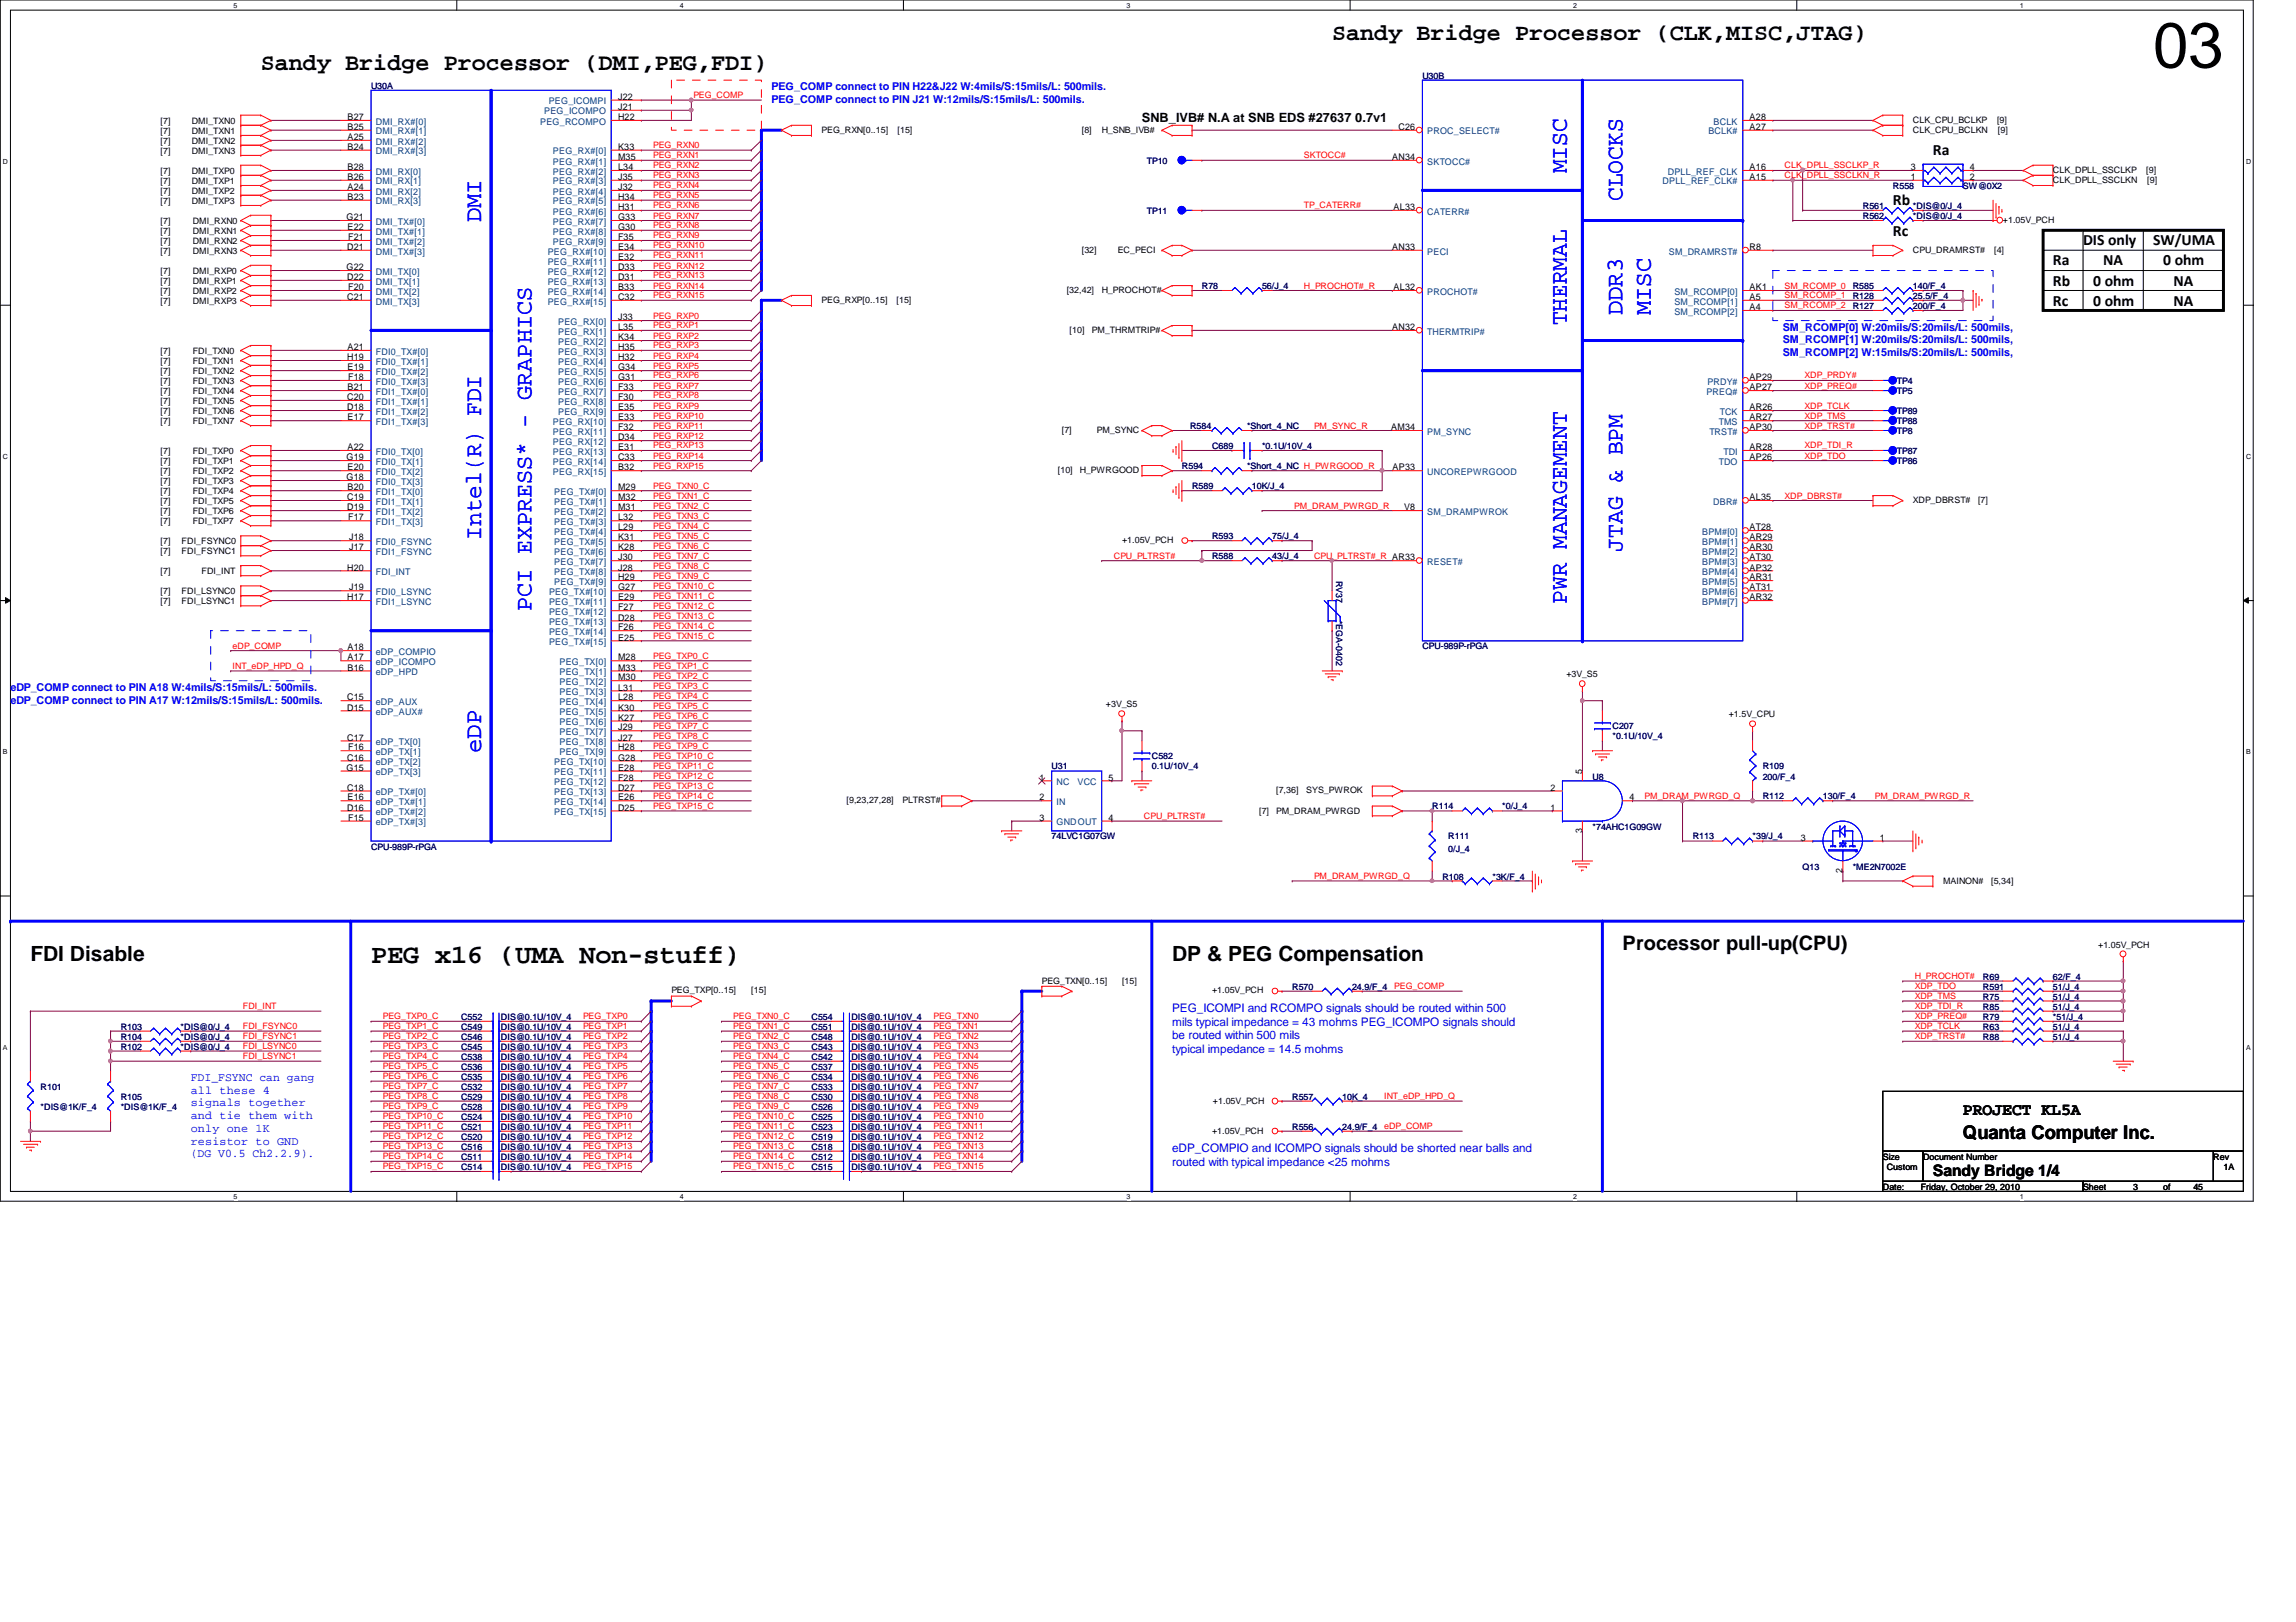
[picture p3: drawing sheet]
<svg xmlns="http://www.w3.org/2000/svg" width="297mm" height="210mm" viewBox="0 0 297 210" stroke-linecap="round" stroke-linejoin="round" font-family="sans-serif">
<defs><g id="words">
<text font-size="8.3" x="278.6" y="8.7">03</text>
<text font-size="3.5" x="48" y="124.6">PEG x16 (UMA Non-stuff)</text>
<text font-size="3.1" x="33.7" y="9.1">Sandy Bridge Processor (DMI,PEG,FDI)</text>
<g font-size="3.1" fill="#00f">
<text x="202.7" y="22.4" transform="rotate(-90 202.7 22.4)">MISC</text>
<text x="62.3" y="28.8" transform="rotate(-90 62.3 28.8)">DMI</text>
<text x="209.9" y="26" transform="rotate(-90 209.9 26)">CLOCKS</text>
<text x="209.9" y="40.8" transform="rotate(-90 209.9 40.8)">DDR3</text>
<text x="213.6" y="40.8" transform="rotate(-90 213.6 40.8)">MISC</text>
<text x="202.7" y="42.1" transform="rotate(-90 202.7 42.1)">THERMAL</text>
<text x="62.3" y="69.8" transform="rotate(-90 62.3 69.8)">Intel(R) FDI</text>
<text x="209.9" y="71.4" transform="rotate(-90 209.9 71.4)">JTAG &amp; BPM</text>
<text x="202.7" y="78.1" transform="rotate(-90 202.7 78.1)">PWR MANAGEMENT</text>
<text x="62.3" y="97.5" transform="rotate(-90 62.3 97.5)">eDP</text>
</g>
<text font-size="3" x="172.3" y="5.2">Sandy Bridge Processor (CLK,MISC,JTAG)</text>
<text font-size="3" fill="#00f" x="68.7" y="79" transform="rotate(-90 68.7 79)">PCI EXPRESS* - GRAPHICS</text>
<g font-size="2.7">
<text x="3.9" y="124.3">FDI Disable</text>
<text x="151.6" y="124.3">DP &amp; PEG Compensation</text>
</g>
<text font-size="2.6" x="209.9" y="122.9">Processor pull-up(CPU)</text>
<text font-size="2.5" x="254" y="147.4">Quanta Computer Inc.</text>
<text font-size="2.2" x="254" y="144.3">PROJECT KL5A</text>
<g font-size="2">
<text x="250.1" y="20.1">Ra</text>
<text x="244.9" y="26.6">Rb</text>
<text x="244.9" y="30.5">Rc</text>
<text x="265.6" y="34.3">Ra</text>
<text x="269.5" y="31.7">DIS only</text>
<text x="272.1" y="34.3">NA</text>
<text x="278.6" y="31.7">SW/UMA</text>
<text x="279.9" y="34.3">0 ohm</text>
<text x="265.6" y="37">Rb</text>
<text x="265.6" y="39.5">Rc</text>
<text x="270.8" y="39.5">0 ohm</text>
<text x="270.8" y="37">0 ohm</text>
<text x="281.2" y="37">NA</text>
<text x="281.2" y="39.5">NA</text>
<text x="250.1" y="152.2">Sandy Bridge 1/4</text>
</g>
<text font-size="1.7" x="147.7" y="15.8">SNB_IVB# N.A at SNB EDS #27637 0.7v1</text>
<g font-size="1.5" fill="#00f">
<text x="151.6" y="130.9">PEG_ICOMPI and RCOMPO signals should be routed within 500</text>
<text x="151.6" y="132.7">mils typical impedance = 43 mohms PEG_ICOMPO signals should</text>
<text x="151.6" y="134.5">be routed within 500 mils</text>
<text x="151.6" y="136.3">typical impedance = 14.5 mohms</text>
<text x="24.7" y="139.9">FDI_FSYNC can gang</text>
<text x="24.7" y="141.5">all these 4</text>
<text x="24.7" y="143.2">signals together</text>
<text x="24.7" y="144.8">and tie them with</text>
<text x="24.7" y="146.5">only one 1K</text>
<text x="24.7" y="148.1">resistor to GND</text>
<text x="24.7" y="149.8">(DG V0.5 Ch2.2.9).</text>
<text x="151.6" y="149.1">eDP_COMPIO and ICOMPO signals should be shorted near balls and</text>
<text x="151.6" y="150.9">routed with typical impedance &lt;25 mohms</text>
</g>
<g font-size="1.4" fill="#00f">
<text x="99.8" y="11.7">PEG_COMP connect to PIN H22&amp;J22 W:4mils/S:15mils/L: 500mils.</text>
<text x="99.8" y="13.3">PEG_COMP connect to PIN J21 W:12mils/S:15mils/L: 500mils.</text>
<text x="230.6" y="42.8">SM_RCOMP[0] W:20mils/S:20mils/L: 500mils,</text>
<text x="230.6" y="44.4">SM_RCOMP[1] W:20mils/S:20mils/L: 500mils,</text>
<text x="230.6" y="46.1">SM_RCOMP[2] W:15mils/S:20mils/L: 500mils,</text>
<text x="1.4" y="89.4">eDP_COMP connect to PIN A18 W:4mils/S:15mils/L: 500mils.</text>
<text x="1.4" y="91.1">eDP_COMP connect to PIN A17 W:12mils/S:15mils/L: 500mils.</text>
</g>
<g font-size="1.2">
<text x="45" y="15.5">B27</text>
<text x="45" y="16.8">B25</text>
<text x="80" y="12.9">J22</text>
<text x="80" y="14.2">J21</text>
<text x="80" y="15.5">H22</text>
<text x="180.9" y="16.8">C26</text>
<text x="226.4" y="16.8">A27</text>
<text x="226.4" y="15.5">A28</text>
<text x="45" y="18.1">A25</text>
<text x="45" y="19.4">B24</text>
<text x="45" y="22">B28</text>
<text x="45" y="23.3">B26</text>
<text x="80" y="19.4">K33</text>
<text x="80" y="20.7">M35</text>
<text x="80" y="22">L34</text>
<text x="80" y="23.3">J35</text>
<text x="180.1" y="20.7">AN34</text>
<text x="226.4" y="23.3">A15</text>
<text x="226.4" y="22">A16</text>
<text x="247.2" y="23.3">1</text>
<text x="247.2" y="22">3</text>
<text x="254.8" y="23.3">2</text>
<text x="254.8" y="22">4</text>
<text x="44.8" y="28.5">G21</text>
<text x="45" y="24.6">A24</text>
<text x="45" y="25.9">B23</text>
<text x="45" y="29.8">E22</text>
<text x="80" y="24.6">J32</text>
<text x="80" y="25.9">H34</text>
<text x="80" y="27.2">H31</text>
<text x="80" y="28.5">G33</text>
<text x="80" y="29.8">G30</text>
<text x="180.3" y="27.2">AL33</text>
<text x="44.8" y="35">G22</text>
<text x="44.9" y="32.3">D21</text>
<text x="45" y="31.1">F21</text>
<text x="80" y="31.1">F35</text>
<text x="80" y="32.3">E34</text>
<text x="80" y="33.7">E32</text>
<text x="80" y="35">D33</text>
<text x="180.1" y="32.3">AN33</text>
<text x="226.4" y="32.3">R8</text>
<text x="44.9" y="36.2">D22</text>
<text x="44.9" y="38.8">C21</text>
<text x="45" y="37.5">F20</text>
<text x="80" y="36.2">D31</text>
<text x="80" y="37.5">B33</text>
<text x="80" y="38.8">C32</text>
<text x="80" y="41.4">J33</text>
<text x="180.3" y="37.5">AL32</text>
<text x="226.4" y="38.8">A5</text>
<text x="226.4" y="40.1">A4</text>
<text x="226.4" y="37.5">AK1</text>
<text x="44.9" y="46.6">H19</text>
<text x="45" y="45.3">A21</text>
<text x="45" y="47.9">E19</text>
<text x="80" y="42.7">L35</text>
<text x="80" y="44">K34</text>
<text x="80" y="45.3">H35</text>
<text x="80" y="46.6">H32</text>
<text x="80" y="47.9">G34</text>
<text x="180.1" y="42.7">AN32</text>
<text x="44.9" y="51.8">C20</text>
<text x="44.9" y="53.1">D18</text>
<text x="45" y="50.5">B21</text>
<text x="45" y="49.2">F18</text>
<text x="80" y="49.2">G31</text>
<text x="80" y="50.5">F33</text>
<text x="80" y="51.8">F30</text>
<text x="80" y="53.1">E35</text>
<text x="226.4" y="49.2">AP29</text>
<text x="226.4" y="50.5">AP27</text>
<text x="226.4" y="53.1">AR26</text>
<text x="44.8" y="59.6">G19</text>
<text x="45" y="54.4">E17</text>
<text x="45" y="58.3">A22</text>
<text x="80" y="54.4">E33</text>
<text x="80" y="55.7">F32</text>
<text x="80" y="57">D34</text>
<text x="80" y="58.3">E31</text>
<text x="80" y="59.6">C33</text>
<text x="180" y="55.7">AM34</text>
<text x="226.4" y="54.4">AR27</text>
<text x="226.4" y="55.7">AP30</text>
<text x="226.4" y="58.3">AR28</text>
<text x="226.4" y="59.6">AP26</text>
<text x="44.8" y="62.1">G18</text>
<text x="44.9" y="64.7">C19</text>
<text x="45" y="60.9">E20</text>
<text x="45" y="63.5">B20</text>
<text x="80" y="60.9">B32</text>
<text x="80" y="63.5">M29</text>
<text x="80" y="64.7">M32</text>
<text x="180.2" y="60.9">AP33</text>
<text x="226.4" y="64.7">AL35</text>
<text x="44.9" y="66">D19</text>
<text x="45" y="67.4">F17</text>
<text x="45.2" y="69.9">J18</text>
<text x="45.2" y="71.2">J17</text>
<text x="80" y="66">M31</text>
<text x="80" y="67.4">L32</text>
<text x="80" y="68.6">L29</text>
<text x="80" y="69.9">K31</text>
<text x="80" y="71.2">K28</text>
<text x="181.6" y="66">V8</text>
<text x="226.4" y="68.6">AT28</text>
<text x="226.4" y="69.9">AR29</text>
<text x="226.4" y="71.2">AR30</text>
<text x="44.9" y="73.8">H20</text>
<text x="44.9" y="77.7">H17</text>
<text x="45.2" y="76.4">J19</text>
<text x="80" y="72.5">J30</text>
<text x="80" y="73.8">J28</text>
<text x="80" y="75.1">H29</text>
<text x="80" y="76.4">G27</text>
<text x="80" y="77.7">E29</text>
<text x="226.4" y="72.5">AT30</text>
<text x="226.4" y="73.8">AP32</text>
<text x="226.4" y="75.1">AR31</text>
<text x="226.4" y="76.4">AT31</text>
<text x="226.4" y="77.7">AR32</text>
<text x="80" y="79">F27</text>
<text x="80" y="80.3">D28</text>
<text x="80" y="81.6">F26</text>
<text x="80" y="82.9">E25</text>
<text x="45" y="84.2">A18</text>
<text x="45" y="86.8">B16</text>
<text x="45" y="85.5">A17</text>
<text x="80" y="85.5">M28</text>
<text x="80" y="86.8">M33</text>
<text x="80" y="88.1">M30</text>
<text x="80" y="89.4">L31</text>
<text x="44.9" y="90.6">C15</text>
<text x="44.9" y="91.9">D15</text>
<text x="44.9" y="95.8">C17</text>
<text x="80" y="90.6">L28</text>
<text x="80" y="91.9">K30</text>
<text x="80" y="93.3">K27</text>
<text x="80" y="94.5">J29</text>
<text x="80" y="95.8">J27</text>
<text x="44.8" y="99.7">G15</text>
<text x="44.9" y="98.4">C16</text>
<text x="45" y="97.1">F16</text>
<text x="80" y="97.1">H28</text>
<text x="80" y="98.4">G28</text>
<text x="80" y="99.7">E28</text>
<text x="80" y="101">F28</text>
<text x="134.5" y="101">1</text>
<text x="143.4" y="101">5</text>
<text x="204.7" y="100.2" transform="rotate(-90 204.7 100.2)">5</text>
<text x="44.9" y="102.3">C18</text>
<text x="44.9" y="104.9">D16</text>
<text x="45" y="103.6">E16</text>
<text x="45" y="106.2">F15</text>
<text x="80" y="102.3">D27</text>
<text x="80" y="103.6">E26</text>
<text x="80" y="104.9">D25</text>
<text x="134.5" y="106.2">3</text>
<text x="134.5" y="103.6">2</text>
<text x="143.4" y="106.2">4</text>
<text x="200.6" y="102.3">2</text>
<text x="200.6" y="104.9">1</text>
<text x="204.7" y="107.8" transform="rotate(-90 204.7 107.8)">3</text>
<text x="210.8" y="103.6">4</text>
<text x="233" y="108.8">3</text>
<text x="238.4" y="112.9" transform="rotate(-90 238.4 112.9)">2</text>
<text x="243.2" y="108.8">1</text>
</g>
<g font-size="1.2" fill="#004080">
<text x="48.6" y="16.1">DMI_RX#[0]</text>
<text x="48.6" y="17.4">DMI_RX#[1]</text>
<text x="69.9" y="16.1">PEG_RCOMPO</text>
<text x="70.4" y="14.8">PEG_ICOMPO</text>
<text x="71" y="13.5">PEG_ICOMPI</text>
<text x="184.7" y="17.4">PROC_SELECT#</text>
<text x="221" y="17.4">BCLK#</text>
<text x="221.7" y="16.1">BCLK</text>
<text x="48.6" y="18.7">DMI_RX#[2]</text>
<text x="48.6" y="20">DMI_RX#[3]</text>
<text x="48.6" y="22.6">DMI_RX[0]</text>
<text x="48.6" y="23.9">DMI_RX[1]</text>
<text x="71.5" y="20">PEG_RX#[0]</text>
<text x="71.5" y="21.3">PEG_RX#[1]</text>
<text x="71.5" y="22.6">PEG_RX#[2]</text>
<text x="71.5" y="23.9">PEG_RX#[3]</text>
<text x="184.7" y="21.3">SKTOCC#</text>
<text x="215.1" y="23.9">DPLL_REF_CLK#</text>
<text x="215.8" y="22.6">DPLL_REF_CLK</text>
<text x="48.6" y="25.2">DMI_RX[2]</text>
<text x="48.6" y="26.5">DMI_RX[3]</text>
<text x="48.6" y="29.1">DMI_TX#[0]</text>
<text x="71.5" y="25.2">PEG_RX#[4]</text>
<text x="71.5" y="26.5">PEG_RX#[5]</text>
<text x="71.5" y="27.8">PEG_RX#[6]</text>
<text x="71.5" y="29.1">PEG_RX#[7]</text>
<text x="184.7" y="27.8">CATERR#</text>
<text x="48.6" y="30.4">DMI_TX#[1]</text>
<text x="48.6" y="31.7">DMI_TX#[2]</text>
<text x="48.6" y="32.9">DMI_TX#[3]</text>
<text x="48.6" y="35.6">DMI_TX[0]</text>
<text x="70.9" y="32.9">PEG_RX#[10]</text>
<text x="70.9" y="34.2">PEG_RX#[11]</text>
<text x="70.9" y="35.6">PEG_RX#[12]</text>
<text x="71.5" y="30.4">PEG_RX#[8]</text>
<text x="71.5" y="31.7">PEG_RX#[9]</text>
<text x="184.7" y="32.9">PECI</text>
<text x="215.9" y="32.9">SM_DRAMRST#</text>
<text x="48.6" y="36.8">DMI_TX[1]</text>
<text x="48.6" y="39.4">DMI_TX[3]</text>
<text x="48.6" y="38.1">DMI_TX[2]</text>
<text x="70.9" y="36.8">PEG_RX#[13]</text>
<text x="70.9" y="38.1">PEG_RX#[14]</text>
<text x="70.9" y="39.4">PEG_RX#[15]</text>
<text x="184.7" y="38.1">PROCHOT#</text>
<text x="216.6" y="39.4">SM_RCOMP[1]</text>
<text x="216.6" y="40.7">SM_RCOMP[2]</text>
<text x="216.6" y="38.1">SM_RCOMP[0]</text>
<text x="48.6" y="45.9">FDI0_TX#[0]</text>
<text x="48.6" y="47.2">FDI0_TX#[1]</text>
<text x="72.2" y="42">PEG_RX[0]</text>
<text x="72.2" y="43.3">PEG_RX[1]</text>
<text x="72.2" y="44.6">PEG_RX[2]</text>
<text x="72.2" y="45.9">PEG_RX[3]</text>
<text x="72.2" y="47.2">PEG_RX[4]</text>
<text x="184.7" y="43.3">THERMTRIP#</text>
<text x="48.6" y="48.5">FDI0_TX#[2]</text>
<text x="48.6" y="49.8">FDI0_TX#[3]</text>
<text x="48.6" y="51.1">FDI1_TX#[0]</text>
<text x="48.6" y="52.4">FDI1_TX#[1]</text>
<text x="48.6" y="53.7">FDI1_TX#[2]</text>
<text x="72.2" y="48.5">PEG_RX[5]</text>
<text x="72.2" y="49.8">PEG_RX[6]</text>
<text x="72.2" y="51.1">PEG_RX[7]</text>
<text x="72.2" y="52.4">PEG_RX[8]</text>
<text x="72.2" y="53.7">PEG_RX[9]</text>
<text x="220.8" y="51.1">PREQ#</text>
<text x="220.9" y="49.8">PRDY#</text>
<text x="222.5" y="53.7">TCK</text>
<text x="48.6" y="55">FDI1_TX#[3]</text>
<text x="48.6" y="58.8">FDI0_TX[0]</text>
<text x="71.5" y="55">PEG_RX[10]</text>
<text x="71.5" y="56.3">PEG_RX[11]</text>
<text x="71.5" y="57.6">PEG_RX[12]</text>
<text x="71.5" y="58.8">PEG_RX[13]</text>
<text x="184.7" y="56.3">PM_SYNC</text>
<text x="221.1" y="56.3">TRST#</text>
<text x="222.4" y="55">TMS</text>
<text x="223" y="58.8">TDI</text>
<text x="48.6" y="60.2">FDI0_TX[1]</text>
<text x="48.6" y="61.5">FDI0_TX[2]</text>
<text x="48.6" y="62.7">FDI0_TX[3]</text>
<text x="48.6" y="64.1">FDI1_TX[0]</text>
<text x="48.6" y="65.3">FDI1_TX[1]</text>
<text x="71.5" y="60.2">PEG_RX[14]</text>
<text x="71.5" y="61.5">PEG_RX[15]</text>
<text x="71.7" y="64.1">PEG_TX#[0]</text>
<text x="71.7" y="65.3">PEG_TX#[1]</text>
<text x="184.7" y="61.5">UNCOREPWRGOOD</text>
<text x="221.7" y="65.3">DBR#</text>
<text x="222.4" y="60.2">TDO</text>
<text x="48.6" y="66.6">FDI1_TX[2]</text>
<text x="48.6" y="67.9">FDI1_TX[3]</text>
<text x="48.6" y="70.5">FDI0_FSYNC</text>
<text x="48.6" y="71.8">FDI1_FSYNC</text>
<text x="71.7" y="66.6">PEG_TX#[2]</text>
<text x="71.7" y="67.9">PEG_TX#[3]</text>
<text x="71.7" y="69.2">PEG_TX#[4]</text>
<text x="71.7" y="70.5">PEG_TX#[5]</text>
<text x="71.7" y="71.8">PEG_TX#[6]</text>
<text x="184.7" y="66.6">SM_DRAMPWROK</text>
<text x="220.2" y="69.2">BPM#[0]</text>
<text x="220.2" y="70.5">BPM#[1]</text>
<text x="220.2" y="71.8">BPM#[2]</text>
<text x="48.6" y="74.4">FDI_INT</text>
<text x="48.6" y="77">FDI0_LSYNC</text>
<text x="71" y="77">PEG_TX#[10]</text>
<text x="71.7" y="73.1">PEG_TX#[7]</text>
<text x="71.7" y="74.4">PEG_TX#[8]</text>
<text x="71.7" y="75.7">PEG_TX#[9]</text>
<text x="184.7" y="73.1">RESET#</text>
<text x="220.2" y="73.1">BPM#[3]</text>
<text x="220.2" y="74.4">BPM#[4]</text>
<text x="220.2" y="75.7">BPM#[5]</text>
<text x="220.2" y="77">BPM#[6]</text>
<text x="48.6" y="78.3">FDI1_LSYNC</text>
<text x="71" y="78.3">PEG_TX#[11]</text>
<text x="71" y="79.6">PEG_TX#[12]</text>
<text x="71" y="80.9">PEG_TX#[13]</text>
<text x="71" y="82.2">PEG_TX#[14]</text>
<text x="71" y="83.5">PEG_TX#[15]</text>
<text x="220.2" y="78.3">BPM#[7]</text>
<text x="48.6" y="84.8">eDP_COMPIO</text>
<text x="48.6" y="87.4">eDP_HPD</text>
<text x="48.6" y="86.1">eDP_ICOMPO</text>
<text x="72.4" y="86.1">PEG_TX[0]</text>
<text x="72.4" y="87.4">PEG_TX[1]</text>
<text x="72.4" y="88.6">PEG_TX[2]</text>
<text x="72.4" y="90">PEG_TX[3]</text>
<text x="48.6" y="91.2">eDP_AUX</text>
<text x="48.6" y="92.5">eDP_AUX#</text>
<text x="72.4" y="91.2">PEG_TX[4]</text>
<text x="72.4" y="92.5">PEG_TX[5]</text>
<text x="72.4" y="93.9">PEG_TX[6]</text>
<text x="72.4" y="95.1">PEG_TX[7]</text>
<text x="48.6" y="96.4">eDP_TX[0]</text>
<text x="48.6" y="97.7">eDP_TX[1]</text>
<text x="48.6" y="99">eDP_TX[2]</text>
<text x="48.6" y="100.3">eDP_TX[3]</text>
<text x="71.7" y="99">PEG_TX[10]</text>
<text x="71.7" y="100.3">PEG_TX[11]</text>
<text x="71.7" y="101.6">PEG_TX[12]</text>
<text x="72.4" y="96.4">PEG_TX[8]</text>
<text x="72.4" y="97.7">PEG_TX[9]</text>
<text x="136.7" y="101.6">NC</text>
<text x="139.4" y="101.6">VCC</text>
<text x="48.6" y="102.9">eDP_TX#[0]</text>
<text x="48.6" y="104.2">eDP_TX#[1]</text>
<text x="48.6" y="105.5">eDP_TX#[2]</text>
<text x="48.6" y="106.8">eDP_TX#[3]</text>
<text x="71.7" y="102.9">PEG_TX[13]</text>
<text x="71.7" y="104.2">PEG_TX[14]</text>
<text x="71.7" y="105.5">PEG_TX[15]</text>
<text x="136.7" y="106.8">GNDOUT</text>
<text x="136.7" y="104.2">IN</text>
</g>
<g font-size="1.1" fill="#000080">
<text x="48" y="11.5">U30A</text>
<text x="184" y="10.2">U30B</text>
<text x="148.4" y="21.2">TP10</text>
<text x="148.4" y="27.7">TP11</text>
<text x="241" y="28.3">R562</text>
<text x="241" y="27">R561</text>
<text x="244.9" y="24.4">R558</text>
<text x="247.5" y="28.3">*DIS@0/J_4</text>
<text x="247.5" y="27">*DIS@0/J_4</text>
<text x="254" y="24.4">SW@0X2</text>
<text x="155.5" y="37.4">R78</text>
<text x="163.3" y="37.4">56/J_4</text>
<text x="239.7" y="38.7">R128</text>
<text x="239.7" y="37.4">R585</text>
<text x="239.7" y="40">R127</text>
<text x="247.5" y="38.7">25.5/F_4</text>
<text x="247.5" y="37.4">140/F_4</text>
<text x="247.5" y="40">200/F_4</text>
<text x="245.4" y="51">TP5</text>
<text x="245.4" y="49.7">TP4</text>
<text x="245.4" y="53.6">TP89</text>
<text x="154" y="55.5">R584</text>
<text x="156.8" y="58.1">C689</text>
<text x="161.3" y="55.5">*Short_4_NC</text>
<text x="163.3" y="58.1">*0.1U/10V_4</text>
<text x="245.4" y="54.9">TP88</text>
<text x="245.4" y="58.8">TP87</text>
<text x="245.4" y="56.2">TP8</text>
<text x="152.9" y="60.7">R594</text>
<text x="154.2" y="63.3">R589</text>
<text x="161.3" y="60.7">*Short_4_NC H_PWRGOOD_R</text>
<text x="162" y="63.3">10K/J_4</text>
<text x="245.4" y="60.1">TP86</text>
<text x="156.8" y="69.8">R593</text>
<text x="164.6" y="69.8">75/J_4</text>
<text x="156.8" y="72.3">R588</text>
<text x="164.6" y="72.3">43/J_4</text>
<text x="172.8" y="75.1" transform="rotate(90 172.8 75.1)">RV37</text>
<text x="172.8" y="80.3" transform="rotate(90 172.8 80.3)">*EGA-0402</text>
<text x="184" y="84">CPU-989P-rPGA</text>
<text x="208.6" y="94.4">C207</text>
<text x="208.6" y="95.7">*0.1U/10V_4</text>
<text x="136.1" y="99.6">U31</text>
<text x="149" y="98.3">C582</text>
<text x="149" y="99.6">0.1U/10V_4</text>
<text x="206" y="100.9">U8</text>
<text x="228" y="99.6">R109</text>
<text x="228" y="100.9">200/F_4</text>
<text x="185.3" y="104.7">R114</text>
<text x="194.3" y="104.7">*0/J_4</text>
<text x="206" y="107.4">*74AHC1G09GW</text>
<text x="228" y="103.5">R112</text>
<text x="235.8" y="103.5">130/F_4</text>
<text x="48" y="109.9">CPU-989P-rPGA</text>
<text x="136.1" y="108.6">74LVC1G07GW</text>
<text x="186.6" y="113.8">R108</text>
<text x="187.4" y="108.6">R111</text>
<text x="187.4" y="110.2">0/J_4</text>
<text x="193.1" y="113.8">*3K/F_4</text>
<text x="219" y="108.6">R113</text>
<text x="226.7" y="108.6">*39/J_4</text>
<text x="233.2" y="112.5">Q13</text>
<text x="239.7" y="112.5">*ME2N7002E</text>
<text x="59.6" y="132">C552</text>
<text x="64.8" y="132">DIS@0.1U/10V_4</text>
<text x="105" y="132">C554</text>
<text x="110.1" y="132">DIS@0.1U/10V_4</text>
<text x="167.2" y="128.1">R570</text>
<text x="174.9" y="128.1">24.9/F_4</text>
<text x="256.5" y="129.4">R75</text>
<text x="256.5" y="132">R79</text>
<text x="256.5" y="126.8">R69</text>
<text x="256.5" y="128.1">R591</text>
<text x="256.5" y="130.6">R85</text>
<text x="265.6" y="129.4">51/J_4</text>
<text x="265.6" y="132">*51/J_4</text>
<text x="265.6" y="126.8">62/F_4</text>
<text x="265.6" y="128.1">51/J_4</text>
<text x="265.6" y="130.6">51/J_4</text>
<text x="15.6" y="135.8">R102</text>
<text x="15.6" y="134.5">R104</text>
<text x="15.6" y="133.3">R103</text>
<text x="23.4" y="135.8">*DIS@0/J_4</text>
<text x="23.4" y="134.5">*DIS@0/J_4</text>
<text x="23.4" y="133.3">*DIS@0/J_4</text>
<text x="59.6" y="133.3">C549</text>
<text x="59.6" y="134.5">C546</text>
<text x="59.6" y="135.8">C545</text>
<text x="59.6" y="137.1">C538</text>
<text x="64.8" y="133.3">DIS@0.1U/10V_4</text>
<text x="64.8" y="134.5">DIS@0.1U/10V_4</text>
<text x="64.8" y="135.8">DIS@0.1U/10V_4</text>
<text x="64.8" y="137.1">DIS@0.1U/10V_4</text>
<text x="105" y="137.1">C542</text>
<text x="105" y="133.3">C551</text>
<text x="105" y="134.5">C548</text>
<text x="105" y="135.8">C543</text>
<text x="110.1" y="137.1">DIS@0.1U/10V_4</text>
<text x="110.1" y="133.3">DIS@0.1U/10V_4</text>
<text x="110.1" y="134.5">DIS@0.1U/10V_4</text>
<text x="110.1" y="135.8">DIS@0.1U/10V_4</text>
<text x="256.5" y="134.5">R88</text>
<text x="256.5" y="133.3">R63</text>
<text x="265.6" y="134.5">51/J_4</text>
<text x="265.6" y="133.3">51/J_4</text>
<text x="5.2" y="141">R101</text>
<text x="5.2" y="143.6">*DIS@1K/F_4</text>
<text x="15.6" y="142.3">R105</text>
<text x="15.6" y="143.6">*DIS@1K/F_4</text>
<text x="59.6" y="142.3">C529</text>
<text x="59.6" y="141">C532</text>
<text x="59.6" y="139.7">C535</text>
<text x="59.6" y="138.4">C536</text>
<text x="59.6" y="143.6">C528</text>
<text x="64.8" y="142.3">DIS@0.1U/10V_4</text>
<text x="64.8" y="141">DIS@0.1U/10V_4</text>
<text x="64.8" y="139.7">DIS@0.1U/10V_4</text>
<text x="64.8" y="138.4">DIS@0.1U/10V_4</text>
<text x="64.8" y="143.6">DIS@0.1U/10V_4</text>
<text x="105" y="138.4">C537</text>
<text x="105" y="143.6">C526</text>
<text x="105" y="141">C533</text>
<text x="105" y="142.3">C530</text>
<text x="105" y="139.7">C534</text>
<text x="110.1" y="138.4">DIS@0.1U/10V_4</text>
<text x="110.1" y="143.6">DIS@0.1U/10V_4</text>
<text x="110.1" y="141">DIS@0.1U/10V_4</text>
<text x="110.1" y="142.3">DIS@0.1U/10V_4</text>
<text x="110.1" y="139.7">DIS@0.1U/10V_4</text>
<text x="167.2" y="142.3">R557</text>
<text x="173.6" y="142.3">10K_4</text>
<text x="59.6" y="146.2">C521</text>
<text x="59.6" y="147.5">C520</text>
<text x="59.6" y="148.8">C516</text>
<text x="59.6" y="144.9">C524</text>
<text x="64.8" y="146.2">DIS@0.1U/10V_4</text>
<text x="64.8" y="147.5">DIS@0.1U/10V_4</text>
<text x="64.8" y="148.8">DIS@0.1U/10V_4</text>
<text x="64.8" y="144.9">DIS@0.1U/10V_4</text>
<text x="105" y="147.5">C519</text>
<text x="105" y="144.9">C525</text>
<text x="105" y="146.2">C523</text>
<text x="105" y="148.8">C518</text>
<text x="110.1" y="147.5">DIS@0.1U/10V_4</text>
<text x="110.1" y="144.9">DIS@0.1U/10V_4</text>
<text x="110.1" y="146.2">DIS@0.1U/10V_4</text>
<text x="110.1" y="148.8">DIS@0.1U/10V_4</text>
<text x="167.2" y="146.2">R556</text>
<text x="173.6" y="146.2">24.9/F_4</text>
<text x="59.6" y="150.1">C511</text>
<text x="59.6" y="151.4">C514</text>
<text x="64.8" y="150.1">DIS@0.1U/10V_4</text>
<text x="64.8" y="151.4">DIS@0.1U/10V_4</text>
<text x="105" y="151.4">C515</text>
<text x="105" y="150.1">C512</text>
<text x="110.1" y="151.4">DIS@0.1U/10V_4</text>
<text x="110.1" y="150.1">DIS@0.1U/10V_4</text>
</g>
<g font-size="1.1">
<text x="20.8" y="16">[7]</text>
<text x="20.8" y="17.3">[7]</text>
<text x="24.8" y="16">DMI_TXN0</text>
<text x="24.8" y="17.3">DMI_TXN1</text>
<text x="106.3" y="17.2">PEG_RXN[0..15]</text>
<text x="116.1" y="17.2">[15]</text>
<text x="140" y="17.2">[8]</text>
<text x="142.5" y="17.2">H_SNB_IVB#</text>
<text x="247.5" y="17.2">CLK_CPU_BCLKN</text>
<text x="247.5" y="15.9">CLK_CPU_BCLKP</text>
<text x="258.4" y="15.9">[9]</text>
<text x="258.5" y="17.2">[9]</text>
<text x="20.8" y="18.6">[7]</text>
<text x="20.8" y="19.9">[7]</text>
<text x="20.8" y="22.5">[7]</text>
<text x="20.8" y="23.8">[7]</text>
<text x="24.8" y="18.6">DMI_TXN2</text>
<text x="24.8" y="19.9">DMI_TXN3</text>
<text x="24.8" y="22.5">DMI_TXP0</text>
<text x="24.8" y="23.8">DMI_TXP1</text>
<text x="265.6" y="23.7">CLK_DPLL_SSCLKN</text>
<text x="265.6" y="22.4">CLK_DPLL_SSCLKP</text>
<text x="277.7" y="22.4">[9]</text>
<text x="277.8" y="23.7">[9]</text>
<text x="20.8" y="29">[7]</text>
<text x="20.8" y="25.1">[7]</text>
<text x="20.8" y="26.4">[7]</text>
<text x="24.8" y="25.1">DMI_TXP2</text>
<text x="24.8" y="26.4">DMI_TXP3</text>
<text x="24.9" y="29">DMI_RXN0</text>
<text x="259.1" y="28.8">+1.05V_PCH</text>
<text x="20.8" y="30.3">[7]</text>
<text x="20.8" y="31.6">[7]</text>
<text x="20.8" y="32.9">[7]</text>
<text x="20.8" y="35.4">[7]</text>
<text x="24.9" y="30.3">DMI_RXN1</text>
<text x="24.9" y="31.6">DMI_RXN2</text>
<text x="24.9" y="32.9">DMI_RXN3</text>
<text x="24.9" y="35.4">DMI_RXP0</text>
<text x="140" y="32.7">[32]</text>
<text x="144.6" y="32.7">EC_PECI</text>
<text x="247.5" y="32.7">CPU_DRAMRST#</text>
<text x="258" y="32.7">[4]</text>
<text x="20.8" y="36.7">[7]</text>
<text x="20.8" y="38.1">[7]</text>
<text x="20.8" y="39.3">[7]</text>
<text x="24.9" y="36.7">DMI_RXP1</text>
<text x="24.9" y="38.1">DMI_RXP2</text>
<text x="24.9" y="39.3">DMI_RXP3</text>
<text x="106.3" y="39.2">PEG_RXP[0..15]</text>
<text x="116" y="39.2">[15]</text>
<text x="138" y="37.9">[32,42]</text>
<text x="142.5" y="37.9">H_PROCHOT#</text>
<text x="20.8" y="45.8">[7]</text>
<text x="20.8" y="47.1">[7]</text>
<text x="24.9" y="45.8">FDI_TXN0</text>
<text x="24.9" y="47.1">FDI_TXN1</text>
<text x="138.4" y="43.1">[10]</text>
<text x="141.3" y="43.1">PM_THRMTRIP#</text>
<text x="20.8" y="49.7">[7]</text>
<text x="20.8" y="48.4">[7]</text>
<text x="20.8" y="52.3">[7]</text>
<text x="20.8" y="53.6">[7]</text>
<text x="20.8" y="51">[7]</text>
<text x="24.9" y="49.7">FDI_TXN3</text>
<text x="24.9" y="48.4">FDI_TXN2</text>
<text x="24.9" y="52.3">FDI_TXN5</text>
<text x="24.9" y="53.6">FDI_TXN6</text>
<text x="24.9" y="51">FDI_TXN4</text>
<text x="20.8" y="54.9">[7]</text>
<text x="20.8" y="58.8">[7]</text>
<text x="24.9" y="54.9">FDI_TXN7</text>
<text x="24.9" y="58.8">FDI_TXP0</text>
<text x="137.4" y="56">[7]</text>
<text x="141.9" y="56">PM_SYNC</text>
<text x="20.8" y="60.1">[7]</text>
<text x="20.8" y="65.2">[7]</text>
<text x="20.8" y="64">[7]</text>
<text x="20.8" y="62.7">[7]</text>
<text x="20.8" y="61.3">[7]</text>
<text x="24.9" y="60.1">FDI_TXP1</text>
<text x="24.9" y="65.2">FDI_TXP5</text>
<text x="24.9" y="64">FDI_TXP4</text>
<text x="24.9" y="62.7">FDI_TXP3</text>
<text x="24.9" y="61.3">FDI_TXP2</text>
<text x="136.9" y="61.2">[10]</text>
<text x="139.7" y="61.2">H_PWRGOOD</text>
<text x="247.5" y="65.1">XDP_DBRST#</text>
<text x="255.9" y="65.1">[7]</text>
<text x="20.8" y="70.4">[7]</text>
<text x="20.8" y="71.7">[7]</text>
<text x="20.8" y="67.8">[7]</text>
<text x="20.8" y="66.5">[7]</text>
<text x="23.5" y="70.4">FDI_FSYNC0</text>
<text x="23.5" y="71.7">FDI_FSYNC1</text>
<text x="24.9" y="67.8">FDI_TXP7</text>
<text x="24.9" y="66.5">FDI_TXP6</text>
<text x="145.2" y="70.3">+1.05V_PCH</text>
<text x="20.8" y="76.9">[7]</text>
<text x="20.8" y="74.3">[7]</text>
<text x="23.5" y="76.9">FDI_LSYNC0</text>
<text x="26.1" y="74.3">FDI_INT</text>
<text x="20.8" y="78.2">[7]</text>
<text x="23.5" y="78.2">FDI_LSYNC1</text>
<text x="202.6" y="87.6">+3V_S5</text>
<text x="143.1" y="91.5">+3V_S5</text>
<text x="223.6" y="92.8">+1.5V_CPU</text>
<text x="109.5" y="104">[9,23,27,28]</text>
<text x="116.8" y="104">PLTRST#</text>
<text x="162.9" y="105.3">[7]</text>
<text x="165.1" y="105.3">PM_DRAM_PWRGD</text>
<text x="165.1" y="102.7">[7,36]</text>
<text x="169" y="102.7">SYS_PWROK</text>
<text x="251.4" y="114.3">MAINON#</text>
<text x="257.6" y="114.3">[5,34]</text>
<text x="271.4" y="122.6">+1.05V_PCH</text>
<text x="86.9" y="128.6">PEG_TXP[0..15]</text>
<text x="97.2" y="128.6">[15]</text>
<text x="134.8" y="127.3">PEG_TXN[0..15]</text>
<text x="145.2" y="127.3">[15]</text>
<text x="156.8" y="128.6">+1.05V_PCH</text>
<text x="156.9" y="142.8">+1.05V_PCH</text>
<text x="156.8" y="146.7">+1.05V_PCH</text>
<text x="243.6" y="150.1">Size</text>
<text x="243.6" y="154">Date:</text>
<text x="244.1" y="151.4">Custom</text>
<text x="248.5" y="154">Friday, October 29, 2010</text>
<text x="248.8" y="150.1">Document Number</text>
<text x="269.5" y="154">Sheet</text>
<text x="276" y="154">3</text>
<text x="279.9" y="154">of</text>
<text x="283.8" y="154">45</text>
<text x="286.3" y="150.1">Rev</text>
<text x="287.7" y="151.4">1A</text>
</g>
<g font-size="1.1" fill="#f00">
<text x="89.7" y="12.7">PEG_COMP</text>
<text x="84.5" y="20.5">PEG_RXN1</text>
<text x="84.5" y="21.8">PEG_RXN2</text>
<text x="84.5" y="23.1">PEG_RXN3</text>
<text x="84.5" y="19.2">PEG_RXN0</text>
<text x="168.7" y="20.5">SKTOCC#</text>
<text x="230.9" y="21.8">CLK_DPLL_SSCLKP_R</text>
<text x="230.9" y="23.1">CLK_DPLL_SSCLKN_R</text>
<text x="84.5" y="24.4">PEG_RXN4</text>
<text x="84.5" y="25.7">PEG_RXN5</text>
<text x="84.5" y="27">PEG_RXN6</text>
<text x="84.5" y="28.3">PEG_RXN7</text>
<text x="84.5" y="29.5">PEG_RXN8</text>
<text x="168.7" y="27">TP_CATERR#</text>
<text x="84.5" y="34.8">PEG_RXN12</text>
<text x="84.5" y="30.9">PEG_RXN9</text>
<text x="84.5" y="32.1">PEG_RXN10</text>
<text x="84.5" y="33.4">PEG_RXN11</text>
<text x="84.5" y="36">PEG_RXN13</text>
<text x="84.5" y="37.3">PEG_RXN14</text>
<text x="84.5" y="38.6">PEG_RXN15</text>
<text x="84.5" y="41.2">PEG_RXP0</text>
<text x="168.7" y="37.3">H_PROCHOT#_R</text>
<text x="230.9" y="37.3">SM_RCOMP_0</text>
<text x="230.9" y="39.9">SM_RCOMP_2</text>
<text x="230.9" y="38.6">SM_RCOMP_1</text>
<text x="84.5" y="42.5">PEG_RXP1</text>
<text x="84.5" y="43.8">PEG_RXP2</text>
<text x="84.5" y="45.1">PEG_RXP3</text>
<text x="84.5" y="46.4">PEG_RXP4</text>
<text x="84.5" y="47.7">PEG_RXP5</text>
<text x="84.5" y="49">PEG_RXP6</text>
<text x="84.5" y="50.3">PEG_RXP7</text>
<text x="84.5" y="51.6">PEG_RXP8</text>
<text x="84.5" y="52.9">PEG_RXP9</text>
<text x="233.5" y="52.9">XDP_TCLK</text>
<text x="233.5" y="50.3">XDP_PREQ#</text>
<text x="233.5" y="49">XDP_PRDY#</text>
<text x="84.5" y="56.8">PEG_RXP12</text>
<text x="84.5" y="58">PEG_RXP13</text>
<text x="84.5" y="59.4">PEG_RXP14</text>
<text x="84.5" y="54.2">PEG_RXP10</text>
<text x="84.5" y="55.5">PEG_RXP11</text>
<text x="170" y="55.5">PM_SYNC_R</text>
<text x="233.5" y="54.2">XDP_TMS</text>
<text x="233.5" y="59.4">XDP_TDO</text>
<text x="233.5" y="58">XDP_TDI_R</text>
<text x="233.5" y="55.5">XDP_TRST#</text>
<text x="84.5" y="64.5">PEG_TXN1_C</text>
<text x="84.5" y="65.8">PEG_TXN2_C</text>
<text x="84.5" y="60.7">PEG_RXP15</text>
<text x="84.5" y="63.2">PEG_TXN0_C</text>
<text x="167.4" y="65.8">PM_DRAM_PWRGD_R</text>
<text x="230.9" y="64.5">XDP_DBRST#</text>
<text x="84.5" y="67.1">PEG_TXN3_C</text>
<text x="84.5" y="68.4">PEG_TXN4_C</text>
<text x="84.5" y="69.7">PEG_TXN5_C</text>
<text x="84.5" y="71">PEG_TXN6_C</text>
<text x="84.5" y="72.3">PEG_TXN7_C</text>
<text x="84.5" y="73.6">PEG_TXN8_C</text>
<text x="84.5" y="74.9">PEG_TXN9_C</text>
<text x="84.5" y="76.2">PEG_TXN10_C</text>
<text x="84.5" y="77.5">PEG_TXN11_C</text>
<text x="144.1" y="72.3">CPU_PLTRST#</text>
<text x="170" y="72.3">CPU_PLTRST#_R AR33</text>
<text x="30.1" y="83.9">eDP_COMP</text>
<text x="84.5" y="78.8">PEG_TXN12_C</text>
<text x="84.5" y="80.1">PEG_TXN13_C</text>
<text x="84.5" y="81.4">PEG_TXN14_C</text>
<text x="84.5" y="82.7">PEG_TXN15_C</text>
<text x="30.1" y="86.6">INT_eDP_HPD_Q</text>
<text x="84.5" y="86.6">PEG_TXP1_C</text>
<text x="84.5" y="87.8">PEG_TXP2_C</text>
<text x="84.5" y="89.2">PEG_TXP3_C</text>
<text x="84.5" y="85.3">PEG_TXP0_C</text>
<text x="84.5" y="90.4">PEG_TXP4_C</text>
<text x="84.5" y="91.7">PEG_TXP5_C</text>
<text x="84.5" y="93">PEG_TXP6_C</text>
<text x="84.5" y="94.3">PEG_TXP7_C</text>
<text x="84.5" y="95.6">PEG_TXP8_C</text>
<text x="84.5" y="96.9">PEG_TXP9_C</text>
<text x="84.5" y="98.2">PEG_TXP10_C</text>
<text x="84.5" y="99.5">PEG_TXP11_C</text>
<text x="84.5" y="100.8">PEG_TXP12_C</text>
<text x="84.5" y="102.1">PEG_TXP13_C</text>
<text x="84.5" y="103.4">PEG_TXP14_C</text>
<text x="84.5" y="104.7">PEG_TXP15_C</text>
<text x="148" y="106">CPU_PLTRST#</text>
<text x="212.8" y="103.4">PM_DRAM_PWRGD_Q</text>
<text x="242.6" y="103.4">PM_DRAM_PWRGD_R</text>
<text x="170" y="113.7">PM_DRAM_PWRGD_Q</text>
<text x="31.4" y="130.6">FDI_INT</text>
<text x="49.5" y="131.9">PEG_TXP0_C</text>
<text x="75.4" y="131.9">PEG_TXP0</text>
<text x="94.9" y="131.9">PEG_TXN0_C</text>
<text x="120.8" y="131.9">PEG_TXN0</text>
<text x="180.4" y="128">PEG_COMP</text>
<text x="247.7" y="130.6">XDP_TDI_R</text>
<text x="247.7" y="131.9">XDP_PREQ#</text>
<text x="247.7" y="129.3">XDP_TMS</text>
<text x="247.7" y="126.7">H_PROCHOT#</text>
<text x="247.7" y="128">XDP_TDO</text>
<text x="31.4" y="133.2">FDI_FSYNC0</text>
<text x="31.4" y="134.5">FDI_FSYNC1</text>
<text x="31.4" y="135.8">FDI_LSYNC0</text>
<text x="31.4" y="137.1">FDI_LSYNC1</text>
<text x="49.5" y="133.2">PEG_TXP1_C</text>
<text x="49.5" y="134.5">PEG_TXP2_C</text>
<text x="49.5" y="135.8">PEG_TXP3_C</text>
<text x="49.5" y="137.1">PEG_TXP4_C</text>
<text x="75.4" y="135.8">PEG_TXP3</text>
<text x="75.4" y="137.1">PEG_TXP4</text>
<text x="75.4" y="133.2">PEG_TXP1</text>
<text x="75.4" y="134.5">PEG_TXP2</text>
<text x="94.9" y="133.2">PEG_TXN1_C</text>
<text x="94.9" y="134.5">PEG_TXN2_C</text>
<text x="94.9" y="135.8">PEG_TXN3_C</text>
<text x="94.9" y="137.1">PEG_TXN4_C</text>
<text x="120.8" y="133.2">PEG_TXN1</text>
<text x="120.8" y="137.1">PEG_TXN4</text>
<text x="120.8" y="134.5">PEG_TXN2</text>
<text x="120.8" y="135.8">PEG_TXN3</text>
<text x="247.7" y="134.5">XDP_TRST#</text>
<text x="247.7" y="133.2">XDP_TCLK</text>
<text x="49.5" y="138.4">PEG_TXP5_C</text>
<text x="49.5" y="139.7">PEG_TXP6_C</text>
<text x="49.5" y="141">PEG_TXP7_C</text>
<text x="49.5" y="142.2">PEG_TXP8_C</text>
<text x="49.5" y="143.6">PEG_TXP9_C</text>
<text x="75.4" y="143.6">PEG_TXP9</text>
<text x="75.4" y="139.7">PEG_TXP6</text>
<text x="75.4" y="142.2">PEG_TXP8</text>
<text x="75.4" y="138.4">PEG_TXP5</text>
<text x="75.4" y="141">PEG_TXP7</text>
<text x="94.9" y="138.4">PEG_TXN5_C</text>
<text x="94.9" y="139.7">PEG_TXN6_C</text>
<text x="94.9" y="141">PEG_TXN7_C</text>
<text x="94.9" y="142.2">PEG_TXN8_C</text>
<text x="94.9" y="143.6">PEG_TXN9_C</text>
<text x="120.8" y="139.7">PEG_TXN6</text>
<text x="120.8" y="143.6">PEG_TXN9</text>
<text x="120.8" y="142.2">PEG_TXN8</text>
<text x="120.8" y="138.4">PEG_TXN5</text>
<text x="120.8" y="141">PEG_TXN7</text>
<text x="179.1" y="142.2">INT_eDP_HPD_Q</text>
<text x="49.5" y="144.9">PEG_TXP10_C</text>
<text x="49.5" y="146.1">PEG_TXP11_C</text>
<text x="49.5" y="147.4">PEG_TXP12_C</text>
<text x="49.5" y="148.7">PEG_TXP13_C</text>
<text x="75.4" y="146.1">PEG_TXP11</text>
<text x="75.4" y="147.4">PEG_TXP12</text>
<text x="75.4" y="144.9">PEG_TXP10</text>
<text x="75.4" y="148.7">PEG_TXP13</text>
<text x="94.9" y="144.9">PEG_TXN10_C</text>
<text x="94.9" y="146.1">PEG_TXN11_C</text>
<text x="94.9" y="147.4">PEG_TXN12_C</text>
<text x="94.9" y="148.7">PEG_TXN13_C</text>
<text x="120.8" y="144.9">PEG_TXN10</text>
<text x="120.8" y="146.1">PEG_TXN11</text>
<text x="120.8" y="147.4">PEG_TXN12</text>
<text x="120.8" y="148.7">PEG_TXN13</text>
<text x="179.1" y="146.1">eDP_COMP</text>
<text x="49.5" y="150">PEG_TXP14_C</text>
<text x="49.5" y="151.3">PEG_TXP15_C</text>
<text x="75.4" y="150">PEG_TXP14</text>
<text x="75.4" y="151.3">PEG_TXP15</text>
<text x="94.9" y="150">PEG_TXN14_C</text>
<text x="94.9" y="151.3">PEG_TXN15_C</text>
<text x="120.8" y="150">PEG_TXN14</text>
<text x="120.8" y="151.3">PEG_TXN15</text>
</g>
<g font-size=".9">
<text x="30.2" y="1">5</text>
<text x="88" y="1">4</text>
<text x="145.8" y="1">3</text>
<text x="203.5" y="1">2</text>
<text x="261.3" y="1">1</text>
<text x=".4" y="21.2">D</text>
<text x="290.6" y="21.2">D</text>
<text x=".4" y="59.4">C</text>
<text x="290.6" y="59.4">C</text>
<text x=".4" y="97.6">B</text>
<text x="290.6" y="97.6">B</text>
<text x=".4" y="135.8">A</text>
<text x="290.6" y="135.8">A</text>
<text x="30.2" y="155.2">5</text>
<text x="88" y="155.2">4</text>
<text x="145.8" y="155.2">3</text>
<text x="203.5" y="155.2">2</text>
<text x="261.3" y="155.2">1</text>
</g>
</g></defs>
<path d="M0 0h291.5v155.4h-291.5zM1.4 1.3h288.8v152.9h-288.8z" fill="none" stroke="#000" stroke-width=".13"/>
<g fill="#fff">
<path d="M30.2 .2h.5v1h-.5z"/>
<path d="M30.2 154.3h.5v1.1h-.5z"/>
</g>
<path d="M59.1 0v1.3M59.1 154.2v1.3" fill="none" stroke="#000" stroke-width=".13"/>
<g fill="#fff">
<path d="M88 .2h.5v1h-.5z"/>
<path d="M88 154.3h.5v1.1h-.5z"/>
</g>
<path d="M116.9 0v1.3M116.9 154.2v1.3" fill="none" stroke="#000" stroke-width=".13"/>
<g fill="#fff">
<path d="M145.8 .2h.5v1h-.5z"/>
<path d="M145.8 154.3h.5v1.1h-.5z"/>
</g>
<path d="M174.7 0v1.3M174.7 154.2v1.3" fill="none" stroke="#000" stroke-width=".13"/>
<g fill="#fff">
<path d="M203.5 .2h.5v1h-.5z"/>
<path d="M203.5 154.3h.5v1.1h-.5z"/>
</g>
<path d="M232.4 0v1.3M232.4 154.2v1.3" fill="none" stroke="#000" stroke-width=".13"/>
<g fill="#fff">
<path d="M261.3 .2h.5v1h-.5z"/>
<path d="M261.3 154.3h.5v1.1h-.5z"/>
<path d="M.4 20.4h.6v1h-.6z"/>
<path d="M290.6 20.4h.6v1h-.6z"/>
<path d="M.4 58.6h.6v1h-.6z"/>
<path d="M290.6 58.6h.6v1h-.6z"/>
</g>
<path d="M0 39.5h1.4M290.2 39.5h1.3" fill="none" stroke="#000" stroke-width=".13"/>
<g fill="#fff">
<path d="M.4 96.8h.6v1h-.6z"/>
<path d="M290.6 96.8h.6v1h-.6z"/>
</g>
<path d="M0 77.7h1.4M.7 77.3l.7 .4-.7 .4zM290.2 77.7l.7-.4v.8zM290.2 77.7h1.3" fill="none" stroke="#000" stroke-width=".13"/>
<path d="M.7 77.3l.7 .4-.7 .4zM290.2 77.7l.7-.4v.8z" fill="#000"/>
<g fill="#fff">
<path d="M.4 135h.5v1.1h-.5z"/>
<path d="M290.6 135h.5v1.1h-.5z"/>
</g>
<path d="M0 116h1.4M290.2 116h1.3" fill="none" stroke="#000" stroke-width=".13"/>
<g fill="none" stroke="#800040" stroke-width=".13">
<path d="M35 16.8h.1M35 18.2h.1M35 19.4h.1M35 15.6h.1M35 16.8h9.1M35 18.2h9.1M35 19.4h9.1M35 15.6h9.1M35 22.1h.1M35 35h.1M35 23.3h.1M35 36.3h.1"/>
<path d="M35 24.6h.1M35 37.6h.1M35 29.8h.1M35 25.9h.1M35 31.1h.1M35 32.4h.1M35 28.5h.1M35 38.9h.1M35 22.1h9.1M35 35h9.1M35 23.3h9.1M35 36.3h9.1"/>
<path d="M35 24.6h9.1M35 37.6h9.1M35 29.8h9.1M35 25.9h9.1M35 31.1h9.1M35 32.4h9.1M35 28.5h9.1M35 38.9h9.1M154.2 37.6h.1M154.2 37.6h3.9M35 45.3h.1M35 46.7h.1"/>
<path d="M35 49.2h.1M35 48h.1M35 51.8h.1M35 54.4h.1M35 53.1h.1M35 50.5h.1M35 59.6h.1M35 58.3h.1M35 45.3h9.1M35 46.7h9.1M35 49.2h9.1M35 48h9.1"/>
<path d="M35 51.8h9.1M35 54.4h9.1M35 53.1h9.1M35 50.5h9.1M35 59.6h9.1M35 58.3h9.1M35 64.8h.1M35 67.4h.1M35 66.1h.1M35 63.5h.1M35 62.2h.1M35 60.9h.1"/>
<path d="M35 70h.1M35 71.2h.1M35 73.9h.1M35 76.5h.1M35 77.7h.1M35 64.8h9.1M35 67.4h9.1M35 66.1h9.1M35 63.5h9.1M35 62.2h9.1M35 60.9h9.1M35 70h9.1"/>
<path d="M35 71.2h9.1M35 73.9h9.1M35 76.5h9.1M35 77.7h9.1M155.5 72.6h.1M155.5 72.6h3.9"/>
</g>
<circle cx="155.5" cy="72.5" r=".25" fill="#f0f"/>
<circle cx="155.5" cy="72.5" r=".25" fill="none" stroke="#f0f" stroke-width=".13"/>
<g fill="none" stroke="#800040" stroke-width=".13">
<path d="M155.5 27.2h.1M155.5 27.2h24.6M229.4 22.1h.1M229.4 22.1h18.1M233.2 22.1h.1M233.2 27.2h.1M233.2 27.2h9.1M233.2 22.1v5.1M248.8 28.5h.1M248.8 27.2h.1M248.8 27.2h9M248.8 28.5h9"/>
<path d="M255.3 23.3h.1M255.3 23.3h6.4M151.6 55.7h.1M151.6 55.7h3.9M154.2 42.8h.1M154.2 42.8h25.9M162 55.7h.1M162 55.7h18.1M151.6 60.9h.1M151.6 60.9h3.9"/>
</g>
<circle cx="233.2" cy="22" r=".26" fill="#f0f"/>
<circle cx="233.2" cy="22" r=".26" fill="none" stroke="#f0f" stroke-width=".13"/>
<path d="M229.4 23.3h.1M229.4 23.3h2.5M231.9 28.5h.1M231.9 28.5h10.4M248.8 37.6h.1M248.8 37.6h5.2M254 38.9h.1M254 38.9v1.3M254 38.9h1.3" fill="none" stroke="#800040" stroke-width=".13"/>
<path d="M253.8 38.7l.1-.1 .2 .1v.3l-.2 .1-.1-.1z" fill-rule="evenodd" fill="#f0f"/>
<path d="M253.8 38.7l.1-.1 .2 .1v.3l-.2 .1-.1-.1z" fill="none" stroke="#f0f" stroke-width=".13"/>
<g fill="none" stroke="#800040" stroke-width=".13">
<path d="M229.4 37.6h.1M229.4 32.4h.1M229.4 38.9h.1M229.4 37.6h12.9M229.4 32.4h12.9M229.4 38.9h12.9M231.9 23.3h.1M231.9 23.3v5.2M248.8 38.9h.1M254 37.6h.1M254 37.6v1.3h-5.2M255.3 22.1h.1"/>
<path d="M255.3 22.1h6.4M229.4 40.2h.1M229.4 54.4h.1M229.4 59.6h.1M229.4 53.1h.1M229.4 58.3h.1M229.4 50.5h.1M229.4 49.2h.1M229.4 40.2h12.9M229.4 54.4h12.9M229.4 59.6h12.9M229.4 53.1h12.9"/>
<path d="M229.4 58.3h12.9M229.4 50.5h12.9M229.4 49.2h12.9"/>
</g>
<path d="M231.7 23.1h.4l.1 .2-.1 .2h-.2h-.2z" fill-rule="evenodd" fill="#f0f"/>
<path d="M231.7 23.1h.4l.1 .2-.1 .2h-.2h-.2z" fill="none" stroke="#f0f" stroke-width=".13"/>
<g fill="none" stroke="#800040" stroke-width=".13">
<path d="M83 35h.1M83 36.3h.1M83 37.6h.1M83 38.9h.1M83 20.7h.1M83 35h14.2M83 36.3h14.2M83 37.6h14.2M83 38.9h14.2M83 20.7h14.2M231.9 23.3h.1M231.9 23.3h15.6"/>
<path d="M83 57h.1M83 58.3h.1M83 59.6h.1M83 42.8h.1M83 44.1h.1M83 45.3h.1M83 41.5h.1M83 46.7h.1M83 57h14.2M83 58.3h14.2M83 59.6h14.2M83 42.8h14.2"/>
<path d="M83 44.1h14.2M83 45.3h14.2M83 41.5h14.2M83 46.7h14.2M248.8 40.2h.1M248.8 40.2h5.2M83 64.8h.1M83 66.1h.1M83 67.4h.1M83 68.7h.1M83 70h.1M83 60.9h.1"/>
<path d="M83 64.8h14.2M83 66.1h14.2M83 67.4h14.2M83 68.7h14.2M83 70h14.2M83 60.9h14.2M83 86.8h.1M83 88.1h.1M83 89.4h.1M83 90.7h.1M83 92h.1M83 93.3h.1"/>
<path d="M83 94.6h.1M83 85.5h.1M83 95.9h.1M83 97.2h.1M83 98.5h.1M83 99.8h.1M83 86.8h14.2M83 88.1h14.2M83 89.4h14.2M83 90.7h14.2M83 92h14.2M83 93.3h14.2"/>
<path d="M83 94.6h14.2M83 85.5h14.2M83 95.9h14.2M83 97.2h14.2M83 98.5h14.2M83 99.8h14.2M83 101h.1M83 102.4h.1M83 103.6h.1M83 104.9h.1M83 101h14.2M83 102.4h14.2"/>
<path d="M83 103.6h14.2M83 104.9h14.2"/>
</g>
<path d="M98.5 38.9h2.6" fill="none" stroke="#00f" stroke-width=".38"/>
<circle cx="98.5" cy="38.9" r=".19" fill="#00f"/>
<g fill="none" stroke="#800040" stroke-width=".13">
<path d="M83 19.4h.1M83 14.3h.1M83 19.4h14.2M83 14.3h6.4M89.4 13h.1M89.4 13h9.1M83 22.1h.1M83 23.3h.1M83 24.6h.1M83 22.1h14.2M83 23.3h14.2M83 24.6h14.2"/>
<path d="M83 48h.1M83 49.2h.1M83 50.5h.1M83 51.8h.1M83 53.1h.1M83 54.4h.1M83 55.7h.1M83 48h14.2M83 49.2h14.2M83 50.5h14.2M83 51.8h14.2M83 53.1h14.2"/>
<path d="M83 54.4h14.2M83 55.7h14.2M83 71.2h.1M83 72.6h.1M83 63.5h.1M83 73.9h.1M83 71.2h14.2M83 72.6h14.2M83 63.5h14.2M83 73.9h14.2"/>
</g>
<path d="M89.3 12.8l.1-.1 .2 .1v.3l-.2 .1-.1-.1z" fill-rule="evenodd" fill="#f0f"/>
<path d="M89.3 12.8l.1-.1 .2 .1v.3l-.2 .1-.1-.1z" fill="none" stroke="#f0f" stroke-width=".13"/>
<path d="M98.5 16.8h2.6" fill="none" stroke="#00f" stroke-width=".38"/>
<circle cx="98.5" cy="16.8" r=".19" fill="#00f"/>
<path d="M83 15.6h.1M89.4 14.3h.1M89.4 14.3v1.3h-6.4M83 25.9h.1M83 25.9h14.2M83 75.1h.1M83 75.1h14.2" fill="none" stroke="#800040" stroke-width=".13"/>
<path d="M89.3 14.1h.3l.1 .1-.1 .2-.2 .1-.1-.1z" fill-rule="evenodd" fill="#f0f"/>
<path d="M89.3 14.1h.3l.1 .1-.1 .2-.2 .1-.1-.1z" fill="none" stroke="#f0f" stroke-width=".13"/>
<g fill="none" stroke="#800040" stroke-width=".13">
<path d="M83 13h.1M83 13h6.4M83 27.2h.1M83 28.5h.1M83 29.8h.1M83 31.1h.1M83 32.4h.1M83 33.7h.1M83 27.2h14.2M83 28.5h14.2M83 29.8h14.2M83 31.1h14.2"/>
<path d="M83 32.4h14.2M83 33.7h14.2M83 76.5h.1M83 77.7h.1M83 79h.1M83 76.5h14.2M83 77.7h14.2M83 79h14.2M83 80.3h.1M83 81.6h.1M83 82.9h.1M83 80.3h14.2"/>
<path d="M83 81.6h14.2M83 82.9h14.2M3.9 130.9h.1M3.9 130.9h37.6M14.3 134.7h.1M14.3 137.3h.1M14.3 133.4h.1M14.3 134.7v1.3M14.3 133.4h3.9M14.3 134.7h3.9M14.3 137.3h27.2M24.7 133.4h.1"/>
<path d="M24.7 134.7h.1M24.7 136h.1M24.7 133.4h16.8M24.7 134.7h16.8M24.7 136h16.8"/>
</g>
<path d="M14.1 134.6h.3l.1 .1-.1 .2-.1 .1-.2-.1z" fill-rule="evenodd" fill="#f0f"/>
<path d="M14.1 134.6h.3l.1 .1-.1 .2-.1 .1-.2-.1z" fill="none" stroke="#f0f" stroke-width=".13"/>
<path d="M14.3 137.3h.1M14.3 137.3v1.3" fill="none" stroke="#800040" stroke-width=".13"/>
<path d="M14.1 137.1h.3l.1 .2-.1 .2h-.1h-.2z" fill-rule="evenodd" fill="#f0f"/>
<path d="M14.1 137.1h.3l.1 .2-.1 .2h-.1h-.2z" fill="none" stroke="#f0f" stroke-width=".13"/>
<path d="M14.3 136h.1M14.3 136v1.3M14.3 136h3.9" fill="none" stroke="#800040" stroke-width=".13"/>
<path d="M14.1 135.8h.2l.2 .1-.1 .3-.1 .1-.2-.1z" fill-rule="evenodd" fill="#f0f"/>
<path d="M14.1 135.8h.2l.2 .1-.1 .3-.1 .1-.2-.1z" fill="none" stroke="#f0f" stroke-width=".13"/>
<path d="M154.2 16.8h.1M154.2 16.8h25.9M229.4 15.6h.1M229.4 15.6h12.9M155.5 20.7h.1M155.5 20.7h24.6M163.3 66.1h.1M163.3 66.1h16.8M178.8 60.9h.1M178.8 60.9h1.3" fill="none" stroke="#800040" stroke-width=".13"/>
<path d="M178.6 60.7l.2-.1 .2 .1-.1 .3-.1 .1-.2-.1z" fill-rule="evenodd" fill="#f0f"/>
<path d="M178.6 60.7l.2-.1 .2 .1-.1 .3-.1 .1-.2-.1z" fill="none" stroke="#f0f" stroke-width=".13"/>
<g fill="none" stroke="#800040" stroke-width=".13">
<path d="M229.4 16.8h.1M229.4 16.8h12.9M142.5 72.6h.1M152.9 63.5h.1M152.9 63.5h3.9M154.2 70h.1M154.2 70h5.2M155.5 71.2h.1M155.5 71.2v1.4h-13M162 60.9h.1M162 60.9h16.8M163.3 63.5h.1"/>
<path d="M165.9 70h.1M165.9 70h3.9M169.8 70h.1M169.8 70v1.2h-14.3M172.3 72.6h.1M172.3 72.6h7.8M178.8 60.9h.1M178.8 60.9v2.6h-15.5"/>
</g>
<path d="M98.5 23.3v1.3" fill="none" stroke="#00f" stroke-width=".38"/>
<circle cx="98.5" cy="23.3" r=".19" fill="#00f"/>
<path d="M98.5 25.9v1.3" fill="none" stroke="#00f" stroke-width=".38"/>
<circle cx="98.5" cy="25.9" r=".19" fill="#00f"/>
<path d="M98.5 36.3v1.3" fill="none" stroke="#00f" stroke-width=".38"/>
<circle cx="98.5" cy="36.3" r=".19" fill="#00f"/>
<path d="M98.5 40.2v1.3" fill="none" stroke="#00f" stroke-width=".38"/>
<circle cx="98.5" cy="40.2" r=".19" fill="#00f"/>
<path d="M98.5 54.4v1.3" fill="none" stroke="#00f" stroke-width=".38"/>
<circle cx="98.5" cy="54.4" r=".19" fill="#00f"/>
<path d="M98.5 51.8v1.3" fill="none" stroke="#00f" stroke-width=".38"/>
<circle cx="98.5" cy="51.8" r=".19" fill="#00f"/>
<path d="M3.9 130.9h.1M3.9 130.9v7.7M3.9 146.4h.1M3.9 146.4v1.3" fill="none" stroke="#800040" stroke-width=".13"/>
<path d="M3.7 146.2h.4v.1v.2l-.2 .1-.2-.1z" fill-rule="evenodd" fill="#f0f"/>
<path d="M3.7 146.2h.4v.1v.2l-.2 .1-.2-.1z" fill="none" stroke="#f0f" stroke-width=".13"/>
<path d="M89.4 13h.1M89.4 13v1.3M164.6 37.6h15.5M180.1 37.6h.1M229.4 55.7h.1M229.4 55.7h12.9M14.3 133.4h.1M14.3 133.4v1.3M3.9 146.4h.1M14.3 145.1h.1M14.3 145.1v1.3h-10.4" fill="none" stroke="#800040" stroke-width=".13"/>
<path d="M98.5 20.7v1.4" fill="none" stroke="#00f" stroke-width=".38"/>
<circle cx="98.5" cy="20.7" r=".19" fill="#00f"/>
<path d="M98.5 32.4v1.3" fill="none" stroke="#00f" stroke-width=".38"/>
<circle cx="98.5" cy="32.4" r=".19" fill="#00f"/>
<path d="M98.5 45.3v1.4" fill="none" stroke="#00f" stroke-width=".38"/>
<circle cx="98.5" cy="45.3" r=".19" fill="#00f"/>
<path d="M98.5 49.2v1.3" fill="none" stroke="#00f" stroke-width=".38"/>
<circle cx="98.5" cy="49.2" r=".19" fill="#00f"/>
<path d="M98.5 58.3v1.3" fill="none" stroke="#00f" stroke-width=".38"/>
<circle cx="98.5" cy="58.3" r=".19" fill="#00f"/>
<path d="M229.4 64.8h.1M229.4 64.8h12.9M217.7 103.6h.1M217.7 103.6h9M3.9 145.1h.1M3.9 145.1v1.3" fill="none" stroke="#800040" stroke-width=".13"/>
<path d="M217.5 103.4h.1l.2 .1v.3l-.2 .1-.1-.1z" fill-rule="evenodd" fill="#f0f"/>
<path d="M217.5 103.4h.1l.2 .1v.3l-.2 .1-.1-.1z" fill="none" stroke="#f0f" stroke-width=".13"/>
<path d="M181.4 102.4h.1M181.4 102.4h19.4M204.7 107.5h.1M204.7 107.5v3.9M226.7 103.6h.1M226.7 103.6h3.9M238.4 112.7h.1M238.4 112.7v1.3" fill="none" stroke="#800040" stroke-width=".13"/>
<circle cx="226.7" cy="103.6" r=".26" fill="#f0f"/>
<circle cx="226.7" cy="103.6" r=".26" fill="none" stroke="#f0f" stroke-width=".13"/>
<g fill="none" stroke="#800040" stroke-width=".13">
<path d="M204.7 90.7h.1M204.7 90.7v9.1M204.7 90.7h2.6M207.3 90.7h.1M207.3 95.9h.1M207.3 90.7v1.3M207.3 95.9v1.3M226.7 94.6h.1M226.7 94.6v1.3M211.2 103.6h.1M211.2 103.6h6.5M217.7 103.6h.1"/>
<path d="M217.7 108.8h.1M217.7 103.6v5.2M217.7 108.8h3.9M226.7 102.4h.1M226.7 102.4v1.2M228 108.8h.1M228 108.8h5.2M237.1 103.6h.1M237.1 103.6h18.2M238.4 114h.1M238.4 114h7.8M243.6 108.8h.1"/>
<path d="M243.6 108.8h3.9"/>
</g>
<path d="M204.5 90.5l.2-.1 .2 .1v.4h-.2h-.2z" fill-rule="evenodd" fill="#f0f"/>
<path d="M204.5 90.5l.2-.1 .2 .1v.4h-.2h-.2z" fill="none" stroke="#f0f" stroke-width=".13"/>
<path d="M154.2 32.4h.1M154.2 32.4h25.9M29.8 84.2h.1M29.8 84.2h14.3M44.1 84.2h.1M44.1 84.2v1.3M204.7 89.4h.1M204.7 89.4v1.3" fill="none" stroke="#800040" stroke-width=".13"/>
<path d="M43.9 84l.2-.1 .2 .2-.1 .3-.1 .1-.2-.1z" fill-rule="evenodd" fill="#f0f"/>
<path d="M43.9 84l.2-.1 .2 .2-.1 .3-.1 .1-.2-.1z" fill="none" stroke="#f0f" stroke-width=".13"/>
<path d="M29.8 86.8h.1M29.8 86.8h14.3M246.2 134.7h.1M246.2 134.7h12.9M274.7 124.4h.1M274.7 129.5h.1M274.7 124.4v2.6M274.7 129.5v1.4" fill="none" stroke="#800040" stroke-width=".13"/>
<circle cx="274.7" cy="129.5" r=".26" fill="#f0f"/>
<circle cx="274.7" cy="129.5" r=".26" fill="none" stroke="#f0f" stroke-width=".13"/>
<path d="M246.2 130.9h.1M246.2 130.9h12.9M265.6 129.5h.1M265.6 129.5h9.1M274.7 130.9h.1M274.7 134.7h.1M274.7 130.9v1.3M274.7 134.7v2.6" fill="none" stroke="#800040" stroke-width=".13"/>
<circle cx="274.7" cy="134.7" r=".25" fill="#f0f"/>
<circle cx="274.7" cy="134.7" r=".25" fill="none" stroke="#f0f" stroke-width=".13"/>
<path d="M265.6 130.9h.1M265.6 130.9h9.1" fill="none" stroke="#800040" stroke-width=".13"/>
<circle cx="274.7" cy="130.8" r=".25" fill="#f0f"/>
<circle cx="274.7" cy="130.8" r=".25" fill="none" stroke="#f0f" stroke-width=".13"/>
<g fill="none" stroke="#800040" stroke-width=".13">
<path d="M246.2 132.2h.1M246.2 133.4h.1M246.2 129.5h.1M246.2 132.2h12.9M246.2 133.4h12.9M246.2 129.5h12.9M265.6 132.2h.1M265.6 133.4h.1M265.6 134.7h.1M265.6 127h.1M265.6 132.2h9.1M265.6 133.4h9.1"/>
<path d="M265.6 127h9.1M274.7 133.4h.1M274.7 133.4v1.3h-9.1"/>
</g>
<circle cx="274.7" cy="126.9" r=".25" fill="#f0f"/>
<circle cx="274.7" cy="126.9" r=".25" fill="none" stroke="#f0f" stroke-width=".13"/>
<g fill="none" stroke="#800040" stroke-width=".13">
<path d="M145.2 93.3h.1M145.2 94.6h.1M145.2 93.3v7.7h-1.4M145.2 94.6h2.5M147.7 94.6h.1M147.7 99.8h.1M147.7 94.6v1.3M147.7 99.8v1.2M125.7 103.6h.1M125.7 103.6h9.1M130.9 106.3h.1M130.9 106.3v1.2"/>
<path d="M130.9 106.3h3.9M143.8 101h.1M143.8 106.3h.1M143.8 106.3h14.3M246.2 127h.1M246.2 127h12.9M274.7 128.3h.1M274.7 128.3v1.2"/>
</g>
<circle cx="145.1" cy="94.5" r=".25" fill="#f0f"/>
<circle cx="145.1" cy="94.5" r=".25" fill="none" stroke="#f0f" stroke-width=".13"/>
<g fill="none" stroke="#800040" stroke-width=".13">
<path d="M66.1 132.2h.1M66.1 136h.1M66.1 137.3h.1M66.1 139.9h.1M66.1 133.4h.1M66.1 138.6h.1M66.1 134.7h.1M66.1 132.2h16.9M66.1 136h16.9M66.1 137.3h16.9M66.1 139.9h16.9M66.1 133.4h16.9"/>
<path d="M66.1 138.6h16.9M66.1 134.7h16.9M165.9 128.3h.1M165.9 128.3h3.9M176.2 128.3h.1M176.2 128.3h13M66.1 143.8h.1M66.1 150.3h.1M66.1 151.6h.1M66.1 142.5h.1M66.1 141.2h.1M66.1 146.4h.1"/>
<path d="M66.1 147.7h.1M66.1 145.1h.1M66.1 149h.1M66.1 146.4h16.9M66.1 142.5h16.9M66.1 143.8h16.9M66.1 150.3h16.9M66.1 151.6h16.9M66.1 141.2h16.9M66.1 147.7h16.9M66.1 145.1h16.9M66.1 149h16.9"/>
<path d="M165.9 146.4h.1M165.9 142.5h.1M165.9 146.4h2.5M165.9 142.5h2.5M174.9 146.4h.1M174.9 142.5h.1M174.9 146.4h14.3M174.9 142.5h14.3"/>
</g>
<path d="M84.2 143.8v1.3" fill="none" stroke="#00f" stroke-width=".38"/>
<circle cx="84.2" cy="143.8" r=".19" fill="#00f"/>
<path d="M84.2 149v1.3" fill="none" stroke="#00f" stroke-width=".38"/>
<circle cx="84.2" cy="149" r=".19" fill="#00f"/>
<path d="M84.2 146.4v1.3" fill="none" stroke="#00f" stroke-width=".38"/>
<circle cx="84.2" cy="146.4" r=".19" fill="#00f"/>
<path d="M84.2 141.2v1.3" fill="none" stroke="#00f" stroke-width=".38"/>
<circle cx="84.2" cy="141.2" r=".19" fill="#00f"/>
<path d="M84.2 137.3v1.3" fill="none" stroke="#00f" stroke-width=".38"/>
<circle cx="84.2" cy="137.3" r=".19" fill="#00f"/>
<path d="M84.2 129.5h2.7" fill="none" stroke="#00f" stroke-width=".38"/>
<circle cx="84.2" cy="129.5" r=".19" fill="#00f"/>
<path d="M84.2 133.4v1.3" fill="none" stroke="#00f" stroke-width=".38"/>
<circle cx="84.2" cy="133.4" r=".19" fill="#00f"/>
<path d="M132.2 149v1.3" fill="none" stroke="#00f" stroke-width=".38"/>
<circle cx="132.2" cy="149" r=".19" fill="#00f"/>
<path d="M132.2 128.3h2.6" fill="none" stroke="#00f" stroke-width=".38"/>
<circle cx="132.2" cy="128.3" r=".19" fill="#00f"/>
<g fill="none" stroke="#800040" stroke-width=".13">
<path d="M111.5 133.4h.1M111.5 137.3h.1M111.5 139.9h.1M111.5 134.7h.1M111.5 138.6h.1M111.5 136h.1M111.5 132.2h.1M111.5 133.4h19.4M111.5 137.3h19.4M111.5 139.9h19.4M111.5 134.7h19.4M111.5 138.6h19.4"/>
<path d="M111.5 136h19.4M111.5 132.2h19.4M111.5 143.8h.1M111.5 145.1h.1M111.5 146.4h.1M111.5 147.7h.1M111.5 150.3h.1M111.5 151.6h.1M111.5 142.5h.1M111.5 149h.1M111.5 141.2h.1M111.5 143.8h19.4"/>
<path d="M111.5 145.1h19.4M111.5 146.4h19.4M111.5 147.7h19.4M111.5 150.3h19.4M111.5 151.6h19.4M111.5 142.5h19.4M111.5 149h19.4M111.5 141.2h19.4"/>
</g>
<path d="M132.2 142.5v1.3" fill="none" stroke="#00f" stroke-width=".38"/>
<circle cx="132.2" cy="142.5" r=".19" fill="#00f"/>
<path d="M132.2 133.4v1.3" fill="none" stroke="#00f" stroke-width=".38"/>
<circle cx="132.2" cy="133.4" r=".19" fill="#00f"/>
<path d="M132.2 146.4v1.3" fill="none" stroke="#00f" stroke-width=".38"/>
<circle cx="132.2" cy="146.4" r=".19" fill="#00f"/>
<path d="M132.2 138.6v1.3" fill="none" stroke="#00f" stroke-width=".38"/>
<circle cx="132.2" cy="138.6" r=".19" fill="#00f"/>
<path d="M132.2 130.9v1.3" fill="none" stroke="#00f" stroke-width=".38"/>
<circle cx="132.2" cy="130.9" r=".19" fill="#00f"/>
<g fill="none" stroke="#800040" stroke-width=".13">
<path d="M185.3 104.9h.1M185.3 104.9h2.6M194.3 104.9h6.5M200.8 104.9h.1M48 133.4h.1M48 134.7h.1M48 136h.1M48 137.3h.1M48 138.6h.1M48 139.9h.1M48 132.2h.1M48 133.4h14.2"/>
<path d="M48 134.7h14.2M48 136h14.2M48 137.3h14.2M48 138.6h14.2M48 139.9h14.2M48 132.2h14.2M93.3 133.4h.1M93.3 134.7h.1M93.3 136h.1M93.3 137.3h.1M93.3 138.6h.1M93.3 139.9h.1"/>
<path d="M93.3 132.2h.1M93.3 133.4h14.3M93.3 134.7h14.3M93.3 136h14.3M93.3 137.3h14.3M93.3 138.6h14.3M93.3 139.9h14.3M93.3 132.2h14.3M48 141.2h.1M48 142.5h.1M48 143.8h.1M48 145.1h.1"/>
<path d="M48 146.4h.1M48 147.7h.1M48 149h.1M48 150.3h.1M48 151.6h.1M48 141.2h14.2M48 142.5h14.2M48 143.8h14.2M48 145.1h14.2M48 146.4h14.2M48 147.7h14.2M48 149h14.2"/>
<path d="M48 150.3h14.2M48 151.6h14.2M93.3 141.2h.1M93.3 142.5h.1M93.3 143.8h.1M93.3 145.1h.1M93.3 146.4h.1M93.3 147.7h.1M93.3 149h.1M93.3 150.3h.1M93.3 151.6h.1M93.3 141.2h14.3"/>
<path d="M93.3 142.5h14.3M93.3 143.8h14.3M93.3 145.1h14.3M93.3 146.4h14.3M93.3 147.7h14.3M93.3 149h14.3M93.3 150.3h14.3M93.3 151.6h14.3"/>
</g>
<path d="M185.1 104.7h.3l.1 .2-.1 .2-.2 .1-.1-.1z" fill-rule="evenodd" fill="#f0f"/>
<path d="M185.1 104.7h.3l.1 .2-.1 .2-.2 .1-.1-.1z" fill="none" stroke="#f0f" stroke-width=".13"/>
<path d="M167.2 114h.1M167.2 114h20.7M181.4 104.9h.1M181.4 104.9h3.9v1.4M185.3 106.3h.1M185.3 114h.1M185.3 112.7v1.3M187.9 114h.1M194.3 114h3.9M198.2 114h.1" fill="none" stroke="#800040" stroke-width=".13"/>
<path d="M185.1 113.8h.3l.1 .2-.1 .1-.2 .1-.1-.1z" fill-rule="evenodd" fill="#f0f"/>
<path d="M185.1 113.8h.3l.1 .2-.1 .1-.2 .1-.1-.1z" fill="none" stroke="#f0f" stroke-width=".13"/>
<path d="M246.2 128.3h.1M246.2 128.3h12.9M265.6 128.3h.1M265.6 128.3h9.1" fill="none" stroke="#800040" stroke-width=".13"/>
<circle cx="274.7" cy="128.2" r=".25" fill="#f0f"/>
<circle cx="274.7" cy="128.2" r=".25" fill="none" stroke="#f0f" stroke-width=".13"/>
<path d="M274.7 127h.1M274.7 127v1.3" fill="none" stroke="#800040" stroke-width=".13"/>
<path d="M98.5 18.2v1.2" fill="none" stroke="#00f" stroke-width=".38"/>
<circle cx="98.5" cy="18.2" r=".19" fill="#00f"/>
<path d="M98.5 16.8v1.4" fill="none" stroke="#00f" stroke-width=".38"/>
<circle cx="98.5" cy="16.8" r=".19" fill="#00f"/>
<path d="M98.5 19.4v1.3" fill="none" stroke="#00f" stroke-width=".38"/>
<circle cx="98.5" cy="19.4" r=".19" fill="#00f"/>
<path d="M98.5 22.1v1.2" fill="none" stroke="#00f" stroke-width=".38"/>
<circle cx="98.5" cy="22.1" r=".19" fill="#00f"/>
<path d="M98.5 24.6v1.3" fill="none" stroke="#00f" stroke-width=".38"/>
<circle cx="98.5" cy="24.6" r=".19" fill="#00f"/>
<path d="M98.5 28.5v1.3" fill="none" stroke="#00f" stroke-width=".38"/>
<circle cx="98.5" cy="28.5" r=".19" fill="#00f"/>
<path d="M98.5 27.2v1.3" fill="none" stroke="#00f" stroke-width=".38"/>
<circle cx="98.5" cy="27.2" r=".19" fill="#00f"/>
<path d="M98.5 31.1v1.3" fill="none" stroke="#00f" stroke-width=".38"/>
<circle cx="98.5" cy="31.1" r=".19" fill="#00f"/>
<path d="M98.5 29.8v1.3" fill="none" stroke="#00f" stroke-width=".38"/>
<circle cx="98.5" cy="29.8" r=".19" fill="#00f"/>
<path d="M98.5 35v1.3" fill="none" stroke="#00f" stroke-width=".38"/>
<circle cx="98.5" cy="35" r=".19" fill="#00f"/>
<path d="M98.5 33.7v1.3" fill="none" stroke="#00f" stroke-width=".38"/>
<circle cx="98.5" cy="33.7" r=".19" fill="#00f"/>
<path d="M98.5 38.9v1.3" fill="none" stroke="#00f" stroke-width=".38"/>
<circle cx="98.5" cy="38.9" r=".19" fill="#00f"/>
<path d="M98.5 44.1v1.2" fill="none" stroke="#00f" stroke-width=".38"/>
<circle cx="98.5" cy="44.1" r=".19" fill="#00f"/>
<path d="M98.5 42.8v1.3" fill="none" stroke="#00f" stroke-width=".38"/>
<circle cx="98.5" cy="42.8" r=".19" fill="#00f"/>
<path d="M98.5 41.5v1.3" fill="none" stroke="#00f" stroke-width=".38"/>
<circle cx="98.5" cy="41.5" r=".19" fill="#00f"/>
<path d="M98.5 46.7v1.3" fill="none" stroke="#00f" stroke-width=".38"/>
<circle cx="98.5" cy="46.7" r=".19" fill="#00f"/>
<path d="M98.5 48v1.2" fill="none" stroke="#00f" stroke-width=".38"/>
<circle cx="98.5" cy="48" r=".19" fill="#00f"/>
<path d="M98.5 50.5v1.3" fill="none" stroke="#00f" stroke-width=".38"/>
<circle cx="98.5" cy="50.5" r=".19" fill="#00f"/>
<path d="M98.5 53.1v1.3" fill="none" stroke="#00f" stroke-width=".38"/>
<circle cx="98.5" cy="53.1" r=".19" fill="#00f"/>
<path d="M98.5 57v1.3" fill="none" stroke="#00f" stroke-width=".38"/>
<circle cx="98.5" cy="57" r=".19" fill="#00f"/>
<path d="M98.5 55.7v1.3" fill="none" stroke="#00f" stroke-width=".38"/>
<circle cx="98.5" cy="55.7" r=".19" fill="#00f"/>
<path d="M84.2 142.5v1.3" fill="none" stroke="#00f" stroke-width=".38"/>
<circle cx="84.2" cy="142.5" r=".19" fill="#00f"/>
<path d="M84.2 139.9v1.3" fill="none" stroke="#00f" stroke-width=".38"/>
<circle cx="84.2" cy="139.9" r=".19" fill="#00f"/>
<path d="M84.2 138.6v1.3" fill="none" stroke="#00f" stroke-width=".38"/>
<circle cx="84.2" cy="138.6" r=".19" fill="#00f"/>
<path d="M84.2 147.7v1.3" fill="none" stroke="#00f" stroke-width=".38"/>
<circle cx="84.2" cy="147.7" r=".19" fill="#00f"/>
<path d="M84.2 145.1v1.3" fill="none" stroke="#00f" stroke-width=".38"/>
<circle cx="84.2" cy="145.1" r=".19" fill="#00f"/>
<path d="M84.2 130.9v1.3" fill="none" stroke="#00f" stroke-width=".38"/>
<circle cx="84.2" cy="130.9" r=".19" fill="#00f"/>
<path d="M84.2 129.5v1.4" fill="none" stroke="#00f" stroke-width=".38"/>
<circle cx="84.2" cy="129.5" r=".19" fill="#00f"/>
<path d="M84.2 132.2v1.2" fill="none" stroke="#00f" stroke-width=".38"/>
<circle cx="84.2" cy="132.2" r=".19" fill="#00f"/>
<path d="M84.2 134.7v1.3" fill="none" stroke="#00f" stroke-width=".38"/>
<circle cx="84.2" cy="134.7" r=".19" fill="#00f"/>
<path d="M84.2 136v1.3" fill="none" stroke="#00f" stroke-width=".38"/>
<circle cx="84.2" cy="136" r=".19" fill="#00f"/>
<path d="M132.2 145.1v1.3" fill="none" stroke="#00f" stroke-width=".38"/>
<circle cx="132.2" cy="145.1" r=".19" fill="#00f"/>
<path d="M132.2 143.8v1.3" fill="none" stroke="#00f" stroke-width=".38"/>
<circle cx="132.2" cy="143.8" r=".19" fill="#00f"/>
<path d="M132.2 141.2v1.3" fill="none" stroke="#00f" stroke-width=".38"/>
<circle cx="132.2" cy="141.2" r=".19" fill="#00f"/>
<path d="M132.2 139.9v1.3" fill="none" stroke="#00f" stroke-width=".38"/>
<circle cx="132.2" cy="139.9" r=".19" fill="#00f"/>
<path d="M132.2 147.7v1.3" fill="none" stroke="#00f" stroke-width=".38"/>
<circle cx="132.2" cy="147.7" r=".19" fill="#00f"/>
<path d="M132.2 134.7v1.3" fill="none" stroke="#00f" stroke-width=".38"/>
<circle cx="132.2" cy="134.7" r=".19" fill="#00f"/>
<path d="M132.2 136v1.3" fill="none" stroke="#00f" stroke-width=".38"/>
<circle cx="132.2" cy="136" r=".19" fill="#00f"/>
<path d="M132.2 137.3v1.3" fill="none" stroke="#00f" stroke-width=".38"/>
<circle cx="132.2" cy="137.3" r=".19" fill="#00f"/>
<path d="M132.2 132.2v1.2" fill="none" stroke="#00f" stroke-width=".38"/>
<circle cx="132.2" cy="132.2" r=".19" fill="#00f"/>
<path d="M132.2 128.3v2.6" fill="none" stroke="#00f" stroke-width=".38"/>
<circle cx="132.2" cy="128.3" r=".19" fill="#00f"/>
<path d="M172.3 72.6h.1M172.3 72.6v3.9" fill="none" stroke="#800040" stroke-width=".13"/>
<path d="M172.1 72.4h.4v.1v.2l-.2 .1-.2-.1z" fill-rule="evenodd" fill="#f0f"/>
<path d="M172.1 72.4h.4v.1v.2l-.2 .1-.2-.1z" fill="none" stroke="#f0f" stroke-width=".13"/>
<g fill="none" stroke="#800040" stroke-width=".13">
<path d="M97.2 19.4h.1M98.5 18.2l-1.3 1.2M98.5 19.4l-1.3 1.3M97.2 20.7h.1M97.2 22.1h.1M97.2 23.3h.1M97.2 24.6h.1M97.2 25.9h.1M97.2 27.2h.1M97.2 28.5h.1M97.2 32.4h.1M97.2 31.1h.1"/>
<path d="M97.2 29.8h.1M97.2 33.7h.1M97.2 38.9h.1M97.2 35h.1M97.2 36.3h.1M97.2 37.6h.1M98.5 20.7l-1.3 1.4M98.5 22.1l-1.3 1.2M98.5 23.3l-1.3 1.3M98.5 24.6l-1.3 1.3M98.5 25.9l-1.3 1.3M98.5 27.2l-1.3 1.3"/>
<path d="M98.5 31.1l-1.3 1.3M98.5 29.8l-1.3 1.3M98.5 28.5l-1.3 1.3M98.5 32.4l-1.3 1.3M98.5 37.6l-1.3 1.3M98.5 33.7l-1.3 1.3M98.5 35l-1.3 1.3M98.5 36.3l-1.3 1.3M97.2 41.5h.1M97.2 42.8h.1M97.2 44.1h.1M97.2 45.3h.1"/>
<path d="M97.2 46.7h.1M97.2 48h.1M97.2 49.2h.1M97.2 50.5h.1M97.2 54.4h.1M97.2 53.1h.1M97.2 51.8h.1M97.2 55.7h.1M97.2 57h.1M97.2 58.3h.1M97.2 59.6h.1M98.5 40.2l-1.3 1.3"/>
<path d="M98.5 41.5l-1.3 1.3M98.5 42.8l-1.3 1.3M98.5 44.1l-1.3 1.2M98.5 45.3l-1.3 1.4M98.5 46.7l-1.3 1.3M98.5 48l-1.3 1.2M98.5 49.2l-1.3 1.3M98.5 53.1l-1.3 1.3M98.5 51.8l-1.3 1.3M98.5 50.5l-1.3 1.3M98.5 54.4l-1.3 1.3M98.5 59.6l-1.3 1.3"/>
<path d="M98.5 55.7l-1.3 1.3M98.5 57l-1.3 1.3M98.5 58.3l-1.3 1.3M152.9 58.3h6.5M159.4 58.3h.1M163.3 58.3h.1M163.3 58.3h15.5M178.8 58.3h.1M178.8 58.3v2.6M97.2 60.9h.1M165.9 72.6h.1M165.9 72.6h6.4"/>
<path d="M172.3 81.6h.1M172.3 81.6v5.2M83 132.2h.1M83 133.4h.1M83 134.7h.1M83 136h.1M83 139.9h.1M83 138.6h.1M83 137.3h.1M84.2 130.9l-1.2 1.3M84.2 132.2l-1.2 1.2M84.2 133.4l-1.2 1.3"/>
<path d="M84.2 134.7l-1.2 1.3M84.2 138.6l-1.2 1.3M84.2 137.3l-1.2 1.3M84.2 136l-1.2 1.3M84.2 139.9l-1.2 1.3M130.9 137.3h.1M130.9 138.6h.1M130.9 139.9h.1M130.9 136h.1M130.9 134.7h.1M130.9 133.4h.1M130.9 132.2h.1"/>
<path d="M132.2 136l-1.3 1.3M132.2 137.3l-1.3 1.3M132.2 138.6l-1.3 1.3M132.2 134.7l-1.3 1.3M132.2 133.4l-1.3 1.3M132.2 132.2l-1.3 1.2M132.2 130.9l-1.3 1.3M132.2 139.9l-1.3 1.3M83 143.8h.1M83 145.1h.1M83 151.6h.1M83 150.3h.1"/>
<path d="M83 149h.1M83 147.7h.1M83 146.4h.1M83 142.5h.1M83 141.2h.1M84.2 142.5l-1.2 1.3M84.2 143.8l-1.2 1.3M84.2 150.3l-1.2 1.3M84.2 149l-1.2 1.3M84.2 147.7l-1.2 1.3M84.2 146.4l-1.2 1.3M84.2 145.1l-1.2 1.3"/>
<path d="M84.2 141.2l-1.2 1.3M130.9 145.1h.1M130.9 143.8h.1M130.9 142.5h.1M130.9 146.4h.1M130.9 147.7h.1M130.9 149h.1M130.9 150.3h.1M130.9 151.6h.1M130.9 141.2h.1M132.2 143.8l-1.3 1.3M132.2 142.5l-1.3 1.3"/>
<path d="M132.2 141.2l-1.3 1.3M132.2 145.1l-1.3 1.3M132.2 146.4l-1.3 1.3M132.2 147.7l-1.3 1.3M132.2 149l-1.3 1.3M132.2 150.3l-1.3 1.3"/>
</g>
<g fill="none" stroke="#f00" stroke-width=".13">
<path d="M31.2 16.2h.1M31.2 14.9h.1M31.2 17.5h.1M31.2 18.8h.1M31.2 14.9h2.5M31.2 16.2h2.5M31.2 14.9v5.2M31.2 17.5h2.5M31.2 18.8h2.5M33.7 14.9h.1M33.7 16.2h.1M33.7 17.5h.1"/>
<path d="M33.7 18.8h.1M33.7 14.9l1.3 .7M33.7 16.2l1.3 .6M33.7 17.5l1.3 .7M33.7 18.8l1.3 .6M35 15.6h.1M35 16.8h.1M35 18.2h.1M35 19.4h.1M35 15.6l-1.3 .6M35 16.8l-1.3 .7M35 18.2l-1.3 .6"/>
<path d="M35 19.4l-1.3 .7M101.1 16.8h.1M101.1 16.8l1.3 .7M102.4 17.5h.1M102.4 16.2h.1M102.4 16.2h2.6M102.4 17.5h2.6M102.4 16.2l-1.3 .6M105 16.2h.1M105 17.5h.1M105 16.2v1.3M150.3 16.8h.1"/>
<path d="M150.3 16.8l1.3 .7M151.6 16.2h.1M151.6 17.5h.1M151.6 16.2h2.6M151.6 17.5h2.6M151.6 16.2l-1.3 .6M154.2 16.2h.1M154.2 17.5h.1M154.2 16.2v1.3M242.3 16.8h.1M242.3 15.6h.1M242.3 16.8l1.3 .7"/>
<path d="M242.3 15.6l1.3 .6M243.6 17.5h.1M243.6 16.2h.1M243.6 14.9h.1M243.6 14.9h2.6M243.6 16.2h2.6M243.6 17.5h2.6M243.6 16.2l-1.3 .6M243.6 14.9l-1.3 .7M246.2 16.2h.1M246.2 17.5h.1M246.2 14.9h.1"/>
<path d="M246.2 14.9v2.6M31.2 20.1h.1M31.2 22.7h.1M31.2 21.4h.1M31.2 24h.1M31.2 25.3h.1M31.2 26.6h.1M31.2 28.5h.1M31.2 29.8h.1M31.2 31.1h.1M31.2 32.4h.1M31.2 35h.1"/>
<path d="M31.2 36.3h.1M31.2 37.6h.1M31.2 38.9h.1M31.2 21.4v5.2M31.2 20.1h2.5M31.2 21.4h2.5M31.2 22.7h2.5M31.2 24h2.5M31.2 25.3h2.5M31.2 26.6h2.5M31.2 28.5l1.2 .7M31.2 29.8l1.2 .7"/>
<path d="M31.2 31.1l1.2 .6M31.2 32.4l1.2 .7M31.2 35l1.2 .6M31.2 36.3l1.2 .7M31.2 37.6l1.2 .6M31.2 38.9l1.2 .6M32.4 27.9h.1M32.4 29.2h.1M32.4 30.5h.1M32.4 31.7h.1M32.4 33.1h.1M32.4 34.3h.1"/>
<path d="M32.4 35.6h.1M32.4 37h.1M32.4 38.2h.1M32.4 39.5h.1M32.4 27.9l-1.2 .6M32.4 27.9h2.6M32.4 29.2h2.6M32.4 29.2l-1.2 .6M32.4 30.5h2.6M32.4 30.5l-1.2 .6M32.4 31.7h2.6M32.4 31.7l-1.2 .7"/>
<path d="M32.4 33.1h2.6M32.4 34.3l-1.2 .7M32.4 34.3h2.6M32.4 35.6h2.6M32.4 35.6l-1.2 .7M32.4 37h2.6M32.4 37l-1.2 .6M32.4 38.2h2.6M32.4 38.2l-1.2 .7M32.4 39.5h2.6M33.7 20.1h.1M33.7 21.4h.1"/>
<path d="M33.7 22.7h.1M33.7 24h.1M33.7 25.3h.1M33.7 26.6h.1M33.7 21.4l1.3 .7M33.7 22.7l1.3 .6M33.7 24l1.3 .6M33.7 25.3l1.3 .6M35 22.1h.1M35 23.3h.1M35 24.6h.1M35 25.9h.1"/>
<path d="M35 27.9h.1M35 29.2h.1M35 30.5h.1M35 31.7h.1M35 33.1h.1M35 34.3h.1M35 35.6h.1M35 37h.1M35 38.2h.1M35 39.5h.1M35 22.1l-1.3 .6M35 23.3l-1.3 .7"/>
<path d="M35 24.6l-1.3 .7M35 25.9l-1.3 .7M35 27.9v5.2M35 34.3v5.2M101.1 38.9h.1M101.1 38.9l1.3 .6M102.4 39.5h.1M102.4 38.2h.1M102.4 38.2h2.6M102.4 39.5h2.6M102.4 38.2l-1.3 .7M105 38.2h.1"/>
<path d="M105 39.5h.1M105 38.2v1.3M150.3 32.4h.1M150.3 37.6h.1M150.3 32.4l1.3 .7M150.3 37.6l1.3 .6M151.6 31.7h.1M151.6 33.1h.1M151.6 37h.1M151.6 38.2h.1M151.6 31.7h1.3M151.6 33.1h1.3"/>
<path d="M151.6 37h2.6M151.6 38.2h2.6M151.6 31.7l-1.3 .7M151.6 37l-1.3 .6M152.9 31.7h.1M152.9 33.1h.1M152.9 31.7l1.3 .7M154.2 32.4h.1M154.2 37h.1M154.2 38.2h.1M154.2 32.4l-1.3 .7M154.2 37v1.2"/>
<path d="M242.3 33.1h.1M242.3 31.7h.1M242.3 31.7h2.6M242.3 33.1h2.6M242.3 31.7v1.4M244.9 33.1h.1M244.9 31.7h.1M244.9 31.7l1.3 .7M246.2 32.4h.1M246.2 32.4l-1.3 .7M255.3 37.6h.1M255.3 37.6v2.6"/>
<path d="M255.6 38h.1M255.6 38v1.8M256 39.4h.1M256 38.4v1M256.4 38.7h.1M256.4 38.7v.3M257.8 28.5h.1M257.8 28.5h.6M257.8 25.9v2.6M258.2 28.1h.1M258.2 26.3v1.8M258.6 26.7h.1"/>
<path d="M258.6 26.7v1M259 27.3h.1M259 27.1v.2M261.7 23.3h.1M261.7 22.1h.1M261.7 23.3l1.3 .7M261.7 22.1l1.3 .6M263 24h.1M263 22.7h.1M263 21.4h.1M263 21.4h2.6M263 22.7h2.6"/>
<path d="M263 24h2.6M263 22.7l-1.3 .6M263 21.4l-1.3 .7M265.6 22.7h.1M265.6 24h.1M265.6 21.4h.1M265.6 21.4v2.6M31.2 45.3h.1M31.2 46.7h.1M31.2 49.2h.1M31.2 48h.1M31.2 51.8h.1"/>
<path d="M31.2 54.4h.1M31.2 53.1h.1M31.2 50.5h.1M31.2 59.6h.1M31.2 58.3h.1M31.2 45.3l1.2 .7M31.2 46.7l1.2 .6M31.2 49.2l1.2 .7M31.2 48l1.2 .6M31.2 51.8l1.2 .7M31.2 54.4l1.2 .7M31.2 53.1l1.2 .7"/>
<path d="M31.2 50.5l1.2 .7M31.2 59.6l1.2 .6M31.2 58.3l1.2 .7M32.4 44.7h.1M32.4 46h.1M32.4 47.3h.1M32.4 48.6h.1M32.4 49.9h.1M32.4 51.2h.1M32.4 52.5h.1M32.4 53.8h.1M32.4 55.1h.1"/>
<path d="M32.4 59h.1M32.4 57.7h.1M32.4 44.7l-1.2 .6M32.4 44.7h2.6M32.4 46h2.6M32.4 46l-1.2 .7M32.4 47.3h2.6M32.4 48.6l-1.2 .6M32.4 48.6h2.6M32.4 49.9h2.6M32.4 47.3l-1.2 .7M32.4 51.2l-1.2 .6"/>
<path d="M32.4 51.2h2.6M32.4 52.5h2.6M32.4 53.8l-1.2 .6M32.4 53.8h2.6M32.4 55.1h2.6M32.4 52.5l-1.2 .6M32.4 49.9l-1.2 .6M32.4 59l-1.2 .6M32.4 59h2.6M32.4 57.7l-1.2 .6M32.4 57.7h2.6M35 44.7h.1"/>
<path d="M35 46h.1M35 47.3h.1M35 48.6h.1M35 49.9h.1M35 51.2h.1M35 52.5h.1M35 53.8h.1M35 55.1h.1M35 59h.1M35 57.7h.1M35 44.7v10.4M35 57.7v10.3"/>
<path d="M147.7 55.7h.1M147.7 55.7l1.3 .7M149 55.1h.1M149 56.4h.1M149 55.1h1.3M149 55.1l-1.3 .6M149 56.4h1.3M150.3 55.1h.1M150.3 56.4h.1M150.3 42.8h.1M150.3 55.1l1.3 .6M150.3 42.8l1.3 .6"/>
<path d="M151.6 55.7h.1M151.6 42.1h.1M151.6 43.4h.1M151.6 55.7l-1.3 .7M151.6 42.1l-1.3 .7M151.6 42.1h2.6M151.6 43.4h2.6M151.8 58.4h.1M151.8 58.2v.2M152.1 57.8h.1M152.1 57.8v1M152.5 59.2h.1"/>
<path d="M152.5 57.4v1.8M152.9 59.6h.1M152.9 57v2.6M154.2 42.1h.1M154.2 43.4h.1M154.2 42.1v1.3M31.2 64.8h.1M31.2 67.4h.1M31.2 66.1h.1M31.2 63.5h.1M31.2 62.2h.1M31.2 60.9h.1"/>
<path d="M31.2 70.6h.1M31.2 69.3h.1M31.2 71.9h.1M31.2 74.5h.1M31.2 73.2h.1M31.2 78.4h.1M31.2 77.1h.1M31.2 75.8h.1M31.2 69.3v2.6M31.2 73.2v1.3M31.2 75.8v2.6M31.2 64.8l1.2 .6"/>
<path d="M31.2 67.4l1.2 .6M31.2 66.1l1.2 .6M31.2 63.5l1.2 .6M31.2 62.2l1.2 .7M31.2 60.9l1.2 .7M31.2 69.3h2.5M31.2 70.6h2.5M31.2 71.9h2.5M31.2 73.2h2.5M31.2 74.5h2.5M31.2 77.1h2.5M31.2 78.4h2.5"/>
<path d="M31.2 75.8h2.5M32.4 60.2h.1M32.4 64.1h.1M32.4 65.4h.1M32.4 66.7h.1M32.4 68h.1M32.4 62.9h.1M32.4 61.6h.1M32.4 60.2h2.6M32.4 64.1l-1.2 .7M32.4 64.1h2.6M32.4 65.4h2.6"/>
<path d="M32.4 66.7l-1.2 .7M32.4 66.7h2.6M32.4 68h2.6M32.4 65.4l-1.2 .7M32.4 62.9l-1.2 .6M32.4 62.9h2.6M32.4 61.6l-1.2 .6M32.4 61.6h2.6M32.4 60.2l-1.2 .7M33.7 69.3h.1M33.7 70.6h.1M33.7 71.9h.1"/>
<path d="M33.7 73.2h.1M33.7 74.5h.1M33.7 77.1h.1M33.7 78.4h.1M33.7 75.8h.1M33.7 69.3l1.3 .7M33.7 70.6l1.3 .6M33.7 73.2l1.3 .7M33.7 77.1l1.3 .6M33.7 75.8l1.3 .7M35 60.2h.1M35 64.1h.1"/>
<path d="M35 65.4h.1M35 66.7h.1M35 68h.1M35 62.9h.1M35 61.6h.1M35 70h.1M35 71.2h.1M35 73.9h.1M35 77.7h.1M35 76.5h.1M35 70l-1.3 .6M35 71.2l-1.3 .7"/>
<path d="M35 73.9l-1.3 .6M35 77.7l-1.3 .7M35 76.5l-1.3 .6M147.7 61.6h.1M147.7 60.2h.1M147.7 60.2h2.6M147.7 61.6h2.6M147.7 60.2v1.4M150.3 60.2h.1M150.3 61.6h.1M150.3 60.2l1.3 .7M151.6 60.9h.1"/>
<path d="M151.6 60.9l-1.3 .7M151.8 63.6h.1M151.8 63.4v.2M152.1 63h.1M152.1 63v1M152.5 64.4h.1M152.5 62.6v1.8M152.9 64.8h.1M152.9 62.2v2.6M153.7 70h.5M154.2 70h.1M242.3 65.4h.1"/>
<path d="M242.3 64.1h.1M242.3 64.1h2.6M242.3 65.4h2.6M242.3 64.1v1.3M244.9 65.4h.1M244.9 64.1h.1M244.9 64.1l1.3 .7M246.2 64.8h.1M246.2 64.8l-1.3 .6M145.2 93.3h.1M145.2 92.8v.5M171.1 86.8h2.5"/>
<path d="M171.4 87.2h1.9M171.8 87.6h.1M171.8 87.6h1M172.2 88h.3M172.5 88h.1M173.3 87.2h.1M173.6 86.8h.1M204.7 89.4h.1M204.7 88.9v.5M206 97.2h.1M206 97.2h2.6M206.4 97.6h.1"/>
<path d="M206.4 97.6h1.8M206.8 98h1.1M207.2 98.3h.1M207.2 98.3h.2M207.9 98h.1M226.7 94.6h.1M226.7 94.1v.5M121.8 104.3h.1M121.8 103h.1M121.8 104.3h2.6M121.8 103h2.6M121.8 103v1.3"/>
<path d="M124.4 103h.1M124.4 104.3h.1M124.4 103l1.3 .6M125.7 103.6h.1M125.7 103.6l-1.3 .7M129.6 107.5h.1M129.6 107.5h2.6M130 107.9h.1M130 107.9h1.8M130.4 108.3h1M130.8 108.7h.1M130.8 108.7h.2"/>
<path d="M131.4 108.3h.1M146.4 101h.1M146.4 101h2.6M146.8 101.4h.1M146.8 101.4h1.8M147.2 101.9h1M147.6 102.2h.1M147.6 102.2h.3M148.2 101.9h.1M177.5 105.6h.1M177.5 104.3h.1M177.5 103h.1"/>
<path d="M177.5 101.7h.1M177.5 104.3h2.6M177.5 105.6h2.6M177.5 101.7v1.3M177.5 104.3v1.3M177.5 101.7h2.6M177.5 103h2.6M180.1 104.3h.1M180.1 105.6h.1M180.1 101.7h.1M180.1 103h.1M180.1 104.3l1.3 .6"/>
<path d="M180.1 101.7l1.3 .7M181.4 104.9h.1M181.4 102.4h.1M181.4 104.9l-1.3 .7M181.4 102.4l-1.3 .6M198.2 115.3h.1M198.2 112.7v2.6M198.6 114.9h.1M198.6 113.1v1.8M199 113.5h.1M199 113.5v1M199.4 114.1h.1"/>
<path d="M199.4 113.9v.2M203.5 111.4h.1M203.5 111.4h2.5M203.8 111.8h.1M203.8 111.8h1.9M204.2 112.2h1M204.6 112.6h.1M204.6 112.6h.2M205.2 112.2h.1M246.2 114h.1M246.2 114l1.3 .7M247.5 114.7h.1"/>
<path d="M247.5 113.4h.1M247.5 110.1h.1M247.5 114.7h2.6M247.5 113.4l-1.3 .6M247.5 113.4h2.6M247.5 107.5v2.6M247.9 109.7h.1M247.9 107.9v1.8M248.2 108.3h.1M248.2 108.3v1M248.7 109h.1M248.7 108.7v.3"/>
<path d="M250.1 113.4h.1M250.1 114.7h.1M250.1 113.4v1.3M86.9 130.2h.1M86.9 128.9h.1M86.9 130.2h2.5M86.9 128.9v1.3M86.9 128.9h2.5M89.4 130.2h.1M89.4 128.9h.1M89.4 128.9l1.3 .6M90.7 129.5h.1"/>
<path d="M90.7 129.5l-1.3 .7M134.8 128.9h.1M134.8 127.6h.1M134.8 128.9h2.6M134.8 127.6v1.3M134.8 127.6h2.6M137.4 128.9h.1M137.4 127.6h.1M137.4 127.6l1.3 .7M138.7 128.3h.1M138.7 128.3l-1.3 .6M165.4 128.3h.5"/>
<path d="M165.9 128.3h.1M273.4 137.3h2.6M273.8 137.7h1.8M274.1 138.1h.1M274.1 138.1h1.1M274.6 138.5h.2M274.7 124.4h.1M274.7 123.9v.5M274.8 138.5h.1M275.6 137.7h.1M276 137.3h.1M2.7 147.7h2.5"/>
<path d="M3 148.1h1.9M3.4 148.5h.1M3.4 148.5h1M3.8 148.8h.3M4.1 148.8h.1M4.9 148.1h.1M5.2 147.7h.1M165.4 142.5h.5M165.4 146.4h.5M165.9 142.5h.1M165.9 146.4h.1"/>
<circle cx="258.7" cy="28.5" r=".38"/>
<circle cx="153.3" cy="70" r=".37"/>
<circle cx="145.1" cy="92.3" r=".37"/>
<circle cx="204.7" cy="88.5" r=".38"/>
<circle cx="226.7" cy="93.7" r=".37"/>
<circle cx="164.9" cy="128.2" r=".37"/>
<circle cx="274.7" cy="123.4" r=".38"/>
<circle cx="164.9" cy="142.5" r=".38"/>
<circle cx="164.9" cy="146.4" r=".37"/>
</g>
<path d="M243.6 141.2h46.6v7.8h-46.6zM243.6 149h5.2v3.9h-5.2zM243.6 152.9h25.9v1.3h-25.9zM248.8 149h37.5v3.9h-37.5zM269.5 152.9h20.7v1.3h-20.7zM286.3 149h3.9v3.9h-3.9z" fill="none" stroke="#000" stroke-width=".13"/>
<path d="M1.4 119.2h288.8" fill="none" stroke="#00f" stroke-width=".38"/>
<circle cx="1.4" cy="119.2" r=".19" fill="#00f"/>
<path d="M45.4 119.2v35" fill="none" stroke="#00f" stroke-width=".38"/>
<circle cx="45.4" cy="119.2" r=".19" fill="#00f"/>
<path d="M86.9 10.4h11.6v6.4h-11.6z" fill="none" stroke="#f00" stroke-width=".13" stroke-dasharray="1 1 1 1 1 1 1 1"/>
<path d="M264.3 32.4h.1M264.3 32.4h23.4M264.3 35h23.4M264.3 37.6h23.4M269.5 29.8v10.4M277.3 29.8v10.4M287.7 35h.1M287.7 37.6h.1M269.5 40.2h.1M277.3 40.2h.1" fill="none" stroke="#000" stroke-width=".13"/>
<path d="M264.3 29.8h23.4v10.4h-23.4z" fill="none" stroke="#000" stroke-width=".38"/>
<path d="M27.3 81.6h12.9v6.5h-12.9z" fill="none" stroke="#00f" stroke-width=".13" stroke-dasharray="1 1 1 1 1 1 1 1"/>
<path d="M207.3 119.2v35" fill="none" stroke="#00f" stroke-width=".38"/>
<circle cx="207.3" cy="119.2" r=".19" fill="#00f"/>
<path d="M149 119.2v35" fill="none" stroke="#00f" stroke-width=".38"/>
<circle cx="149" cy="119.2" r=".19" fill="#00f"/>
<path d="M229.4 35h28.4v6.5h-28.4z" fill="none" stroke="#00f" stroke-width=".13" stroke-dasharray="1 1 1 1 1 1 1 1"/>
<g fill="none" stroke="#00f" stroke-width=".13">
<path d="M244 38.5h.1M244 38.5l-.4 .4M244 38.5l.8 .8M244.8 39.3h.1M245.5 38.5h.1M245.5 38.5l-.7 .8M245.5 38.5l.8 .8M246.3 39.3h.1M247.1 38.5h.1M247.1 38.5l-.8 .8M247.1 38.5l.4 .4M247.5 38.9h.1"/>
<path d="M156.8 60.9h.1M157.2 60.5h.1M157.2 60.5l.8 .8M157.2 60.5l-.4 .4M158 61.3h.1M158.7 60.5h.1M158.7 60.5l.8 .8M158.7 60.5l-.7 .8M159.5 61.3h.1M160.3 60.5h.1M160.3 60.5l.4 .4M160.3 60.5l-.8 .8"/>
<path d="M146.7 98.2h.1M146.7 97.5h2.1M146.7 98.2h2.1M147.7 98.2h.1M147.7 97.5h.1M147.7 97.2v.3M147.7 98.2v.3M148.8 97.5h.1M189.2 114h.1M189.2 114l.4 .4M189.6 114.4h.1M189.6 104.6h.1"/>
<path d="M189.6 104.6l-.4 .3M189.6 104.6l.8 .7M190.4 113.6h.1M190.4 105.3h.1M190.4 113.6l.7 .8M190.4 113.6l-.8 .8M191.1 114.4h.1M191.1 104.6h.1M191.1 104.6l-.7 .7M191.1 104.6l.8 .7M191.9 113.6h.1M191.9 105.3h.1"/>
<path d="M191.9 113.6l.8 .8M191.9 113.6l-.8 .8M192.7 114.4h.1M192.7 104.6h.1M192.7 104.6l-.8 .7M192.7 104.6l.4 .3M193.1 104.9h.1M193.1 114l-.4 .4M234.5 108.8h.1M234.5 108.8h2.6M236.6 110h.1M236.6 110v.1h3.6"/>
<path d="M236.6 110h3.6M236.9 109.5h.1M236.9 109.5h.6M237.1 109.5h.1M237.1 107.5h.1M237.1 107.5v2M237.1 107.5h.9M237.4 109.5h.1M237.5 109.5h.1M238 107.5h.1M238 109.1h.1M238 109.5h.1"/>
<path d="M238 106.9h.1M238 108.2h.1M238 109.1l.4 .4M238 107.5l.7 .7M238 109.1h.8M238 109.5h.8M238 106.9v1.3M238.4 108.8h.1M238.4 110.1h.1M238.4 109.5h.1M238.4 109.1h.1M238.4 108.8h3.9"/>
<path d="M238.4 108.8v.3M238.4 110.1v1.3M238.7 107.5h.1M238.7 106.9h.1M238.7 108h.1M238.7 108.2h.1M238.7 107.9h.1M238.7 109.2h.1M238.7 107.5h1M238.7 106.9l-.7 .6M238.7 106.9v1.3M238.8 109.1h.1"/>
<path d="M238.8 109.5h.1M238.8 109.1l-.4 .4M239.3 109.5h.1M239.3 109.5h.7M239.7 107.5h.1M239.7 109.5h.1M239.7 107.5v2M239.8 109.5h.1M240 110h.1M240 109.5h.1M240.1 110.1h.1M240.2 110h.1"/>
<path d="M240.2 110.1h.1M240.2 110v.1M14.3 139.9h.1M14.3 139.9l-.4 .4M19.9 135.6h.1M19.9 135.6l-.4 .4M19.9 135.6l.8 .8M20.7 136.4h.1M21.4 135.6h.1M21.4 135.6l-.7 .8M21.4 135.6l.8 .8M22.2 136.4h.1"/>
<path d="M23 135.6h.1M23 135.6l-.8 .8M23 135.6l.4 .4M23.4 136h.1M63.5 133.4h.3M63.5 132.2h.3M63.8 133.4h.1M63.8 132.4h.1M63.8 132.2h.1M63.8 131.1h.1M63.8 131.1v3.4M64.6 134.5h.1"/>
<path d="M64.6 133.4h.1M64.6 133.2h.1M64.6 132.2h.1M64.6 133.4h.2M64.6 131.1v3.4M64.6 132.2h.2M108.9 138.6h.2M109.1 138.6h.1M109.1 137.6h.1M109.1 137.6v2.1M109.9 139.7h.1M109.9 138.6h.1"/>
<path d="M109.9 138.6h.2M109.9 137.6v2.1M171.4 127.9h.1M171.4 127.9l-.3 .4M171.4 127.9l.8 .8M172.2 128.7h.1M173 127.9h.1M173 127.9l-.8 .8M173 127.9l.8 .8M173.8 128.7h.1M174.5 127.9h.1M174.5 127.9l-.7 .8"/>
<path d="M174.5 127.9l.4 .4M174.9 128.3h.1M13.9 143.4h.1M13.9 141.9h.1M13.9 140.3h.1M13.9 143.4l.4 .4M13.9 141.9l.8 .7M13.9 140.3l.8 .8M14.7 142.6h.1M14.7 141.1h.1M14.7 142.6l-.8 .8M14.7 141.1l-.8 .8"/>
<path d="M108.9 143.8h.2M109.1 143.8h.1M109.1 142.8h.1M109.1 142.8v2M109.9 144.8h.1M109.9 143.8h.1M109.9 142.8v2M109.9 143.8h.2"/>
<circle cx="238.4" cy="108.8" r="2.56"/>
</g>
<g fill="none" stroke="#f00" stroke-width=".13">
<path d="M242.3 38.9h1.3M247.5 38.9h1.3M155.5 60.9h1.3M160.7 60.9h1.3M147.7 95.9v1.3M147.7 98.5v1.3M187.9 114h1.3M187.9 104.9h1.3M193.1 114h1.2M193.1 104.9h1.2M233.2 108.8h1.3M238.4 111.4v1.3"/>
<path d="M242.3 108.8h1.3M14.3 138.6v1.3M18.2 136h1.3M23.4 136h1.3M62.2 133.4h1.3M62.2 132.2h1.3M64.8 133.4h1.3M64.8 132.2h1.3M107.6 138.6h1.3M110.1 138.6h1.4M169.8 128.3h1.3M174.9 128.3h1.3"/>
<path d="M14.3 143.8v1.3M107.6 143.8h1.3M110.1 143.8h1.4"/>
</g>
<circle cx="244.9" cy="50.5" r=".49" fill="#00f"/>
<g fill="none" stroke="#00f" stroke-width=".13">
<path d="M243.6 50.5h.8M244.4 50.5h.1"/>
<circle cx="244.9" cy="50.5" r=".49"/>
</g>
<circle cx="244.9" cy="50.5" r=".49" fill="#00f"/>
<g fill="none" stroke="#00f" stroke-width=".13">
<path d="M243.6 50.5h.8M244.4 50.5h.1M63.5 146.4h.3M63.8 146.4h.1M63.8 145.4h.1M63.8 145.4v2M64.6 147.4h.1M64.6 146.4h.1M64.6 146.4h.2M64.6 145.4v2"/>
<circle cx="244.9" cy="50.5" r=".49"/>
</g>
<path d="M242.3 50.5h1.3M62.2 146.4h1.3M64.8 146.4h1.3" fill="none" stroke="#f00" stroke-width=".13"/>
<circle cx="244.9" cy="59.6" r=".49" fill="#00f"/>
<g fill="none" stroke="#00f" stroke-width=".13">
<path d="M243.6 59.6h.8M244.4 59.6h.1"/>
<circle cx="244.9" cy="59.6" r=".49"/>
</g>
<circle cx="244.9" cy="59.6" r=".49" fill="#00f"/>
<g fill="none" stroke="#00f" stroke-width=".13">
<path d="M184 10.4h41.5v72.5h-41.5zM156.8 55.7h.1M157.2 55.3h.1M157.2 55.3l.8 .8M157.2 55.3l-.4 .4M158 56.1h.1M158.7 55.3h.1M158.7 55.3l.8 .8M158.7 55.3l-.7 .8M159.5 56.1h.1M160.3 55.3h.1M160.3 55.3l.4 .4"/>
<path d="M160.3 55.3l-.8 .8M160.7 58.3h.2M160.9 57.3h.1M160.9 58.3h.1M160.9 57.3v2.1M161.7 58.3h.1M161.7 59.4h.1M161.7 58.3h.3M161.7 57.3v2.1M243.6 59.6h.8M244.4 59.6h.1M19.9 134.4h.1"/>
<path d="M19.9 134.4l-.4 .3M19.9 134.4l.8 .7M20.7 135.1h.1M21.4 134.4h.1M21.4 134.4l-.7 .7M21.4 134.4l.8 .7M22.2 135.1h.1M23 134.4h.1M23 134.4l-.8 .7M23 134.4l.4 .3M23.4 134.7h.1M260.4 129.5h.1"/>
<path d="M260.8 129.2h.1M260.8 129.2l.8 .8M260.8 129.2l-.4 .3M261.6 130h.1M262.4 129.2h.1M262.4 129.2l.7 .8M262.4 129.2l-.8 .8M263.1 130h.1M263.9 129.2h.1M263.9 129.2l.4 .3M263.9 129.2l-.8 .8M63.5 150.3h.3"/>
<path d="M63.5 147.7h.3M63.5 142.5h.3M63.8 150.3h.1M63.8 149.3h.1M63.8 147.7h.1M63.8 146.6h.1M63.8 142.5h.1M63.8 141.5h.1M63.8 141.5v2.1M63.8 146.6v2.1M63.8 149.3v2M64.6 151.3h.1"/>
<path d="M64.6 150.3h.1M64.6 148.7h.1M64.6 147.7h.1M64.6 143.6h.1M64.6 142.5h.1M64.6 150.3h.2M64.6 141.5v2.1M64.6 146.6v2.1M64.6 149.3v2M64.6 147.7h.2M64.6 142.5h.2"/>
<circle cx="244.9" cy="59.6" r=".49"/>
</g>
<g fill="none" stroke="#f00" stroke-width=".13">
<path d="M155.5 55.7h1.3M159.4 58.3h1.3M160.7 55.7h1.3M162 58.3h1.3M242.3 59.6h1.3M18.2 134.7h1.3M23.4 134.7h1.3M259.1 129.5h1.3M264.3 129.5h1.3M62.2 150.3h1.3M62.2 147.7h1.3M62.2 142.5h1.3"/>
<path d="M64.8 150.3h1.3M64.8 147.7h1.3M64.8 142.5h1.3"/>
</g>
<path d="M204.7 10.4v72.5" fill="none" stroke="#00f" stroke-width=".38"/>
<circle cx="204.7" cy="82.9" r=".19" fill="#00f"/>
<path d="M204.7 28.5h20.8" fill="none" stroke="#00f" stroke-width=".38"/>
<circle cx="225.5" cy="28.5" r=".19" fill="#00f"/>
<path d="M184 24.6h20.7" fill="none" stroke="#00f" stroke-width=".38"/>
<circle cx="204.7" cy="24.6" r=".19" fill="#00f"/>
<path d="M184 48h20.7" fill="none" stroke="#00f" stroke-width=".38"/>
<circle cx="204.7" cy="48" r=".19" fill="#00f"/>
<path d="M204.7 44.1h20.8" fill="none" stroke="#00f" stroke-width=".38"/>
<circle cx="225.5" cy="44.1" r=".19" fill="#00f"/>
<path d="M184 10.4h41.5v72.5h-41.5z" fill="none" stroke="#00f" stroke-width=".13"/>
<path d="M204.7 10.4v72.5" fill="none" stroke="#00f" stroke-width=".38"/>
<circle cx="204.7" cy="82.9" r=".19" fill="#00f"/>
<path d="M204.7 28.5h20.8" fill="none" stroke="#00f" stroke-width=".38"/>
<circle cx="225.5" cy="28.5" r=".19" fill="#00f"/>
<path d="M184 24.6h20.7" fill="none" stroke="#00f" stroke-width=".38"/>
<circle cx="204.7" cy="24.6" r=".19" fill="#00f"/>
<path d="M184 48h20.7" fill="none" stroke="#00f" stroke-width=".38"/>
<circle cx="204.7" cy="48" r=".19" fill="#00f"/>
<path d="M204.7 44.1h20.8" fill="none" stroke="#00f" stroke-width=".38"/>
<circle cx="225.5" cy="44.1" r=".19" fill="#00f"/>
<path d="M225.5 38.9h3.9M225.5 40.2h3.9" fill="none" stroke="#f00" stroke-width=".13"/>
<circle cx="225.8" cy="32.4" r=".37" fill="#fff"/>
<g fill="none" stroke="#f00" stroke-width=".13">
<path d="M225.5 16.8h3.9M225.5 15.6h3.9M225.5 37.6h3.9M225.5 23.3h3.9M225.5 22.1h3.9M226.2 32.4h3.2"/>
<circle cx="225.8" cy="32.4" r=".37"/>
</g>
<circle cx="183.6" cy="27.2" r=".37" fill="#fff"/>
<g fill="none" stroke="#f00" stroke-width=".13">
<path d="M180.1 27.2h3.2M180.1 32.4h3.9"/>
<circle cx="183.6" cy="27.2" r=".37"/>
</g>
<circle cx="183.6" cy="37.6" r=".37" fill="#fff"/>
<g fill="none" stroke="#f00" stroke-width=".13">
<path d="M180.1 37.6h3.2"/>
<circle cx="183.6" cy="37.6" r=".37"/>
</g>
<circle cx="183.6" cy="42.7" r=".37" fill="#fff"/>
<g fill="none" stroke="#f00" stroke-width=".13">
<path d="M180.1 42.8h3.2M180.1 66.1h3.9"/>
<circle cx="183.6" cy="42.7" r=".37"/>
</g>
<circle cx="183.6" cy="72.5" r=".37" fill="#fff"/>
<g fill="none" stroke="#f00" stroke-width=".13">
<path d="M180.1 72.6h3.2"/>
<circle cx="183.6" cy="72.5" r=".37"/>
</g>
<circle cx="225.8" cy="49.2" r=".37" fill="#fff"/>
<g fill="none" stroke="#f00" stroke-width=".13">
<path d="M226.2 49.2h3.2"/>
<circle cx="225.8" cy="49.2" r=".37"/>
</g>
<circle cx="225.8" cy="50.5" r=".37" fill="#fff"/>
<g fill="none" stroke="#f00" stroke-width=".13">
<path d="M225.5 53.1h3.9M225.5 54.4h3.9M226.2 50.5h3.2"/>
<circle cx="225.8" cy="50.5" r=".37"/>
</g>
<circle cx="225.8" cy="55.7" r=".37" fill="#fff"/>
<g fill="none" stroke="#f00" stroke-width=".13">
<path d="M225.5 58.3h3.9M225.5 59.6h3.9M226.2 55.7h3.2"/>
<circle cx="225.8" cy="55.7" r=".37"/>
</g>
<circle cx="225.8" cy="64.7" r=".37" fill="#fff"/>
<g fill="none" stroke="#f00" stroke-width=".13">
<path d="M226.2 64.8h3.2"/>
<circle cx="225.8" cy="64.7" r=".37"/>
</g>
<circle cx="225.8" cy="68.6" r=".37" fill="#fff"/>
<g fill="none" stroke="#f00" stroke-width=".13">
<path d="M226.2 68.7h3.2"/>
<circle cx="225.8" cy="68.6" r=".37"/>
</g>
<circle cx="225.8" cy="70" r=".37" fill="#fff"/>
<g fill="none" stroke="#f00" stroke-width=".13">
<path d="M226.2 70h3.2"/>
<circle cx="225.8" cy="70" r=".37"/>
</g>
<circle cx="225.8" cy="71.2" r=".37" fill="#fff"/>
<g fill="none" stroke="#f00" stroke-width=".13">
<path d="M226.2 71.2h3.2"/>
<circle cx="225.8" cy="71.2" r=".37"/>
</g>
<circle cx="225.8" cy="72.5" r=".37" fill="#fff"/>
<g fill="none" stroke="#f00" stroke-width=".13">
<path d="M226.2 72.6h3.2"/>
<circle cx="225.8" cy="72.5" r=".37"/>
</g>
<circle cx="225.8" cy="73.8" r=".37" fill="#fff"/>
<g fill="none" stroke="#f00" stroke-width=".13">
<path d="M226.2 73.9h3.2"/>
<circle cx="225.8" cy="73.8" r=".37"/>
</g>
<circle cx="225.8" cy="75.1" r=".37" fill="#fff"/>
<g fill="none" stroke="#f00" stroke-width=".13">
<path d="M226.2 75.1h3.2"/>
<circle cx="225.8" cy="75.1" r=".37"/>
</g>
<circle cx="225.8" cy="76.4" r=".37" fill="#fff"/>
<g fill="none" stroke="#f00" stroke-width=".13">
<path d="M226.2 76.5h3.2"/>
<circle cx="225.8" cy="76.4" r=".37"/>
</g>
<circle cx="225.8" cy="77.7" r=".37" fill="#fff"/>
<g fill="none" stroke="#f00" stroke-width=".13">
<path d="M180.1 55.7h3.9M226.2 77.7h3.2"/>
<circle cx="225.8" cy="77.7" r=".37"/>
</g>
<circle cx="183.6" cy="20.7" r=".37" fill="#fff"/>
<g fill="none" stroke="#f00" stroke-width=".13">
<path d="M180.1 20.7h3.2"/>
<circle cx="183.6" cy="20.7" r=".37"/>
</g>
<circle cx="183.6" cy="16.8" r=".37" fill="#fff"/>
<g fill="none" stroke="#f00" stroke-width=".13">
<path d="M180.1 16.8h3.2M156.8 63.5h1.3M159.4 70h1.3M162 63.5h1.3M164.6 70h1.3M180.1 60.9h3.9M18.2 133.4h1.3M23.4 133.4h1.3M62.2 139.9h1.3M64.8 139.9h1.3M107.6 132.2h1.3M110.1 132.2h1.4"/>
<path d="M259.1 132.2h1.3M259.1 134.7h1.3M259.1 127h1.3M264.3 132.2h1.3M264.3 134.7h1.3M264.3 127h1.3M62.2 141.2h1.3M62.2 149h1.3M64.8 141.2h1.3M64.8 149h1.3"/>
<circle cx="183.6" cy="16.8" r=".37"/>
</g>
<g fill="none" stroke="#00f" stroke-width=".13">
<path d="M158.5 63.1h.1M158.5 63.1l-.4 .4M158.5 63.1l.8 .8M159.3 63.9h.1M160.1 63.1h.1M160.1 63.1l-.8 .8M160.1 63.1l.7 .8M160.8 63.9h.1M161.1 69.6h.1M161.1 69.6l-.4 .4M161.1 69.6l.7 .8M161.6 63.1h.1"/>
<path d="M161.6 63.1l-.8 .8M161.6 63.1l.4 .4M161.8 70.4h.1M162 63.5h.1M162.6 69.6h.1M162.6 69.6l-.8 .8M162.6 69.6l.8 .8M163.4 70.4h.1M164.2 69.6h.1M164.2 69.6l-.8 .8M164.2 69.6l.4 .4M164.6 70h.1"/>
<path d="M19.9 133.1h.1M19.9 133.1l-.4 .3M19.9 133.1l.8 .7M20.7 133.8h.1M21.4 133.1h.1M21.4 133.1l-.7 .7M21.4 133.1l.8 .7M22.2 133.8h.1M23 133.1h.1M23 133.1l-.8 .7M23 133.1l.4 .3M23.4 133.4h.1"/>
<path d="M63.5 139.9h.3M63.8 139.9h.1M63.8 138.9h.1M63.8 138.9v3.3M64.6 139.9h.1M64.6 138.9v3.3M64.6 139.9h.2M108.9 132.2h.2M109.1 132.2h.1M109.1 131.1h.1M109.1 131.1v2.1M109.9 133.2h.1"/>
<path d="M109.9 132.2h.1M109.9 132.2h.2M109.9 131.1v2.1M260.4 132.2h.1M260.4 134.7h.1M260.8 131.7h.1M260.8 134.4h.1M260.8 126.6h.1M260.8 131.7l.8 .8M260.8 131.7l-.4 .5M260.8 134.4l.8 .7M260.8 134.4l-.4 .3"/>
<path d="M260.8 126.6l-.4 .4M260.8 126.6l.8 .7M261.6 132.5h.1M261.6 135.1h.1M261.6 127.3h.1M262.4 131.7h.1M262.4 134.4h.1M262.4 126.6h.1M262.4 131.7l.7 .8M262.4 131.7l-.8 .8M262.4 134.4l.7 .7M262.4 134.4l-.8 .7"/>
<path d="M262.4 126.6l-.8 .7M262.4 126.6l.7 .7M263.1 132.5h.1M263.1 135.1h.1M263.1 127.3h.1M263.9 131.7h.1M263.9 134.4h.1M263.9 126.6h.1M263.9 131.7l.4 .5M263.9 131.7l-.8 .8M263.9 134.4l.4 .3M263.9 134.4l-.8 .7"/>
<path d="M263.9 126.6l-.8 .7M263.9 126.6l.4 .4M264.3 127h.1M63.5 141.2h.3M63.5 149h.3M63.8 141.2h.1M63.8 140.2h.1M63.8 149h.1M63.8 148h.1M63.8 148v2M64.6 142.2h.1M64.6 141.2h.1"/>
<path d="M64.6 150h.1M64.6 149h.1M64.6 141h.1M64.6 141.2h.2M64.6 148v2M64.6 149h.2"/>
</g>
<circle cx="244.9" cy="49.2" r=".49" fill="#00f"/>
<g fill="none" stroke="#00f" stroke-width=".13">
<path d="M243.6 49.2h.8M244.4 49.2h.1"/>
<circle cx="244.9" cy="49.2" r=".49"/>
</g>
<circle cx="244.9" cy="49.2" r=".49" fill="#00f"/>
<g fill="none" stroke="#00f" stroke-width=".13">
<path d="M243.6 49.2h.8M244.4 49.2h.1M108.9 141.2h.2M109.1 141.2h.1M109.1 140.2h.1M109.1 140.2v2M109.9 142.2h.1M109.9 141.2h.1M109.9 141.2h.2M109.9 140.2v2M170.1 146h.1M170.1 146l-.3 .4"/>
<path d="M170.1 146l.8 .8M170.9 146.8h.1M171.7 146h.1M171.7 146l-.8 .8M171.7 146l.8 .8M172.5 146.8h.1M173.3 146h.1M173.3 146l-.8 .8M173.3 146l.3 .4M173.6 146.4h.1"/>
<circle cx="244.9" cy="49.2" r=".49"/>
</g>
<path d="M242.3 49.2h1.3M107.6 141.2h1.3M110.1 141.2h1.4M168.4 146.4h1.4M173.6 146.4h1.3" fill="none" stroke="#f00" stroke-width=".13"/>
<circle cx="152.9" cy="27.2" r=".49" fill="#00f"/>
<g fill="none" stroke="#00f" stroke-width=".13">
<path d="M153.4 27.2h.1M153.4 27.2h.8"/>
<circle cx="152.9" cy="27.2" r=".49"/>
</g>
<circle cx="152.9" cy="27.2" r=".49" fill="#00f"/>
<g fill="none" stroke="#00f" stroke-width=".13">
<path d="M153.4 27.2h.1M153.4 27.2h.8"/>
<circle cx="152.9" cy="27.2" r=".49"/>
</g>
<path d="M154.2 27.2h1.3" fill="none" stroke="#f00" stroke-width=".13"/>
<circle cx="244.9" cy="54.4" r=".5" fill="#00f"/>
<g fill="none" stroke="#00f" stroke-width=".13">
<path d="M243.6 54.4h.8M244.4 54.4h.1"/>
<circle cx="244.9" cy="54.4" r=".5"/>
</g>
<circle cx="244.9" cy="54.4" r=".5" fill="#00f"/>
<g fill="none" stroke="#00f" stroke-width=".13">
<path d="M48 11.7h31.1v97.1h-31.1zM159.8 37.2h.1M159.8 37.2l-.4 .4M159.8 37.2l.8 .8M160.6 38h.1M161.3 37.2h.1M161.3 37.2l-.7 .8M161.3 37.2l.8 .8M162.1 38h.1M162.9 37.2h.1M162.9 37.2l-.8 .8M162.9 37.2l.4 .4"/>
<path d="M163.3 37.6h.1M244 37.2h.1M244 28.1h.1M244 37.2l-.4 .4M244 37.2l.8 .8M244 28.1l-.4 .4M244 28.1l.8 .8M244.8 38h.1M244.8 28.9h.1M245.5 37.2h.1M245.5 28.1h.1M245.5 37.2l-.7 .8"/>
<path d="M245.5 37.2l.8 .8M245.5 28.1l-.7 .8M245.5 28.1l.8 .8M246.3 38h.1M246.3 28.9h.1M247.1 37.2h.1M247.1 28.1h.1M247.1 37.2l-.8 .8M247.1 37.2l.4 .4M247.1 28.1l-.8 .8M247.1 28.1l.4 .4M247.5 37.6h.1"/>
<path d="M247.5 28.5h.1M243.6 54.4h.8M244.4 54.4h.1M161.1 72.2h.1M161.1 72.2l-.4 .4M161.1 72.2l.7 .7M161.8 72.9h.1M162.6 72.2h.1M162.6 72.2l-.8 .7M162.6 72.2l.8 .7M163.4 72.9h.1M164.2 72.2h.1"/>
<path d="M164.2 72.2l-.8 .7M164.2 72.2l.4 .4M164.6 72.6h.1M223.3 108.5h.1M223.3 108.5l-.4 .3M223.3 108.5l.7 .7M224 109.2h.1M224.8 108.5h.1M224.8 108.5l-.8 .7M224.8 108.5l.8 .7M225.6 109.2h.1M226.4 108.5h.1"/>
<path d="M226.4 108.5l-.8 .7M226.4 108.5l.3 .3M226.7 108.8h.1M63.5 138.6h.3M63.5 134.7h.3M63.5 136h.3M63.8 138.6h.1M63.8 137.6h.1M63.8 134.7h.1M63.8 133.7h.1M63.8 136h.1M63.8 135h.1"/>
<path d="M63.8 133.7v3.4M63.8 137.6v2.1M64.6 139.7h.1M64.6 138.6h.1M64.6 135.8h.1M64.6 134.7h.1M64.6 137.1h.1M64.6 136h.1M64.6 138.6h.2M64.6 133.7v3.4M64.6 137.6v2.1M64.6 134.7h.2"/>
<path d="M64.6 136h.2M108.9 137.3h.2M109.1 137.3h.1M109.1 136.3h.1M109.1 136.3v2M109.9 138.3h.1M109.9 137.3h.1M109.9 137.3h.2M109.9 136.3v2M260.4 128.3h.1M260.4 133.4h.1M260.8 127.9h.1"/>
<path d="M260.8 133.1h.1M260.8 127.9l.8 .8M260.8 127.9l-.4 .4M260.8 133.1l.8 .7M260.8 133.1l-.4 .3M261.6 128.7h.1M261.6 133.8h.1M262.4 127.9h.1M262.4 133.1h.1M262.4 127.9l.7 .8M262.4 127.9l-.8 .8M262.4 133.1l.7 .7"/>
<path d="M262.4 133.1l-.8 .7M263.1 128.7h.1M263.1 133.8h.1M263.9 127.9h.1M263.9 133.1h.1M263.9 127.9l.4 .4M263.9 127.9l-.8 .8M263.9 133.1l.4 .3M263.9 133.1l-.8 .7M63.5 143.8h.3M63.8 143.8h.1M63.8 142.8h.1"/>
<path d="M63.8 142.8v2M64.6 144.8h.1M64.6 143.8h.1M64.6 142.8v2M64.6 143.8h.2M108.9 147.7h.2M109.1 147.7h.1M109.1 146.6h.1M109.1 146.6v2.1M109.9 148.7h.1M109.9 147.7h.1M109.9 146.6v2.1"/>
<path d="M109.9 147.7h.2"/>
<circle cx="244.9" cy="54.4" r=".5"/>
</g>
<g fill="none" stroke="#f00" stroke-width=".13">
<path d="M158.1 37.6h1.3M163.3 37.6h1.3M242.3 37.6h1.3M242.3 28.5h1.3M247.5 37.6h1.3M247.5 28.5h1.3M242.3 54.4h1.3M159.4 72.6h1.3M164.6 72.6h1.3M221.6 108.8h1.3M226.7 108.8h1.3M62.2 138.6h1.3"/>
<path d="M62.2 134.7h1.3M62.2 136h1.3M64.8 138.6h1.3M64.8 134.7h1.3M64.8 136h1.3M107.6 137.3h1.3M110.1 137.3h1.4M259.1 128.3h1.3M259.1 133.4h1.3M264.3 128.3h1.3M264.3 133.4h1.3M62.2 143.8h1.3"/>
<path d="M64.8 143.8h1.3M107.6 147.7h1.3M110.1 147.7h1.4"/>
</g>
<path d="M63.5 11.7v97.1" fill="none" stroke="#00f" stroke-width=".38"/>
<circle cx="63.5" cy="108.8" r=".19" fill="#00f"/>
<path d="M48 42.8h15.5" fill="none" stroke="#00f" stroke-width=".38"/>
<circle cx="63.5" cy="42.8" r=".19" fill="#00f"/>
<path d="M48 81.6h15.5" fill="none" stroke="#00f" stroke-width=".38"/>
<circle cx="63.5" cy="81.6" r=".19" fill="#00f"/>
<path d="M48 11.7h31.1v97.1h-31.1z" fill="none" stroke="#00f" stroke-width=".13"/>
<path d="M63.5 11.7v97.1" fill="none" stroke="#00f" stroke-width=".38"/>
<circle cx="63.5" cy="108.8" r=".19" fill="#00f"/>
<path d="M48 42.8h15.5" fill="none" stroke="#00f" stroke-width=".38"/>
<circle cx="63.5" cy="42.8" r=".19" fill="#00f"/>
<path d="M48 81.6h15.5" fill="none" stroke="#00f" stroke-width=".38"/>
<circle cx="63.5" cy="81.6" r=".19" fill="#00f"/>
<g fill="none" stroke="#f00" stroke-width=".13">
<path d="M44.1 15.6h3.9M44.1 16.8h3.9M44.1 18.2h3.9M44.1 19.4h3.9M79.1 15.6h3.9M79.1 19.4h3.9M79.1 13h3.9M79.1 14.3h3.9M44.1 22.1h3.9M44.1 23.3h3.9M44.1 24.6h3.9M44.1 25.9h3.9"/>
<path d="M44.1 28.5h3.9M44.1 29.8h3.9M44.1 31.1h3.9M44.1 32.4h3.9M44.1 35h3.9M44.1 36.3h3.9M44.1 38.9h3.9M44.1 37.6h3.9M79.1 22.1h3.9M79.1 23.3h3.9M79.1 24.6h3.9M79.1 25.9h3.9"/>
<path d="M79.1 28.5h3.9M79.1 29.8h3.9M79.1 31.1h3.9M79.1 32.4h3.9M79.1 35h3.9M79.1 36.3h3.9M79.1 38.9h3.9M79.1 37.6h3.9M79.1 20.7h3.9M79.1 27.2h3.9M79.1 33.7h3.9M242.3 27.2h1.3"/>
<path d="M247.5 27.2h1.3M44.1 45.3h3.9M44.1 46.7h3.9M44.1 48h3.9M44.1 49.2h3.9M44.1 50.5h3.9M44.1 51.8h3.9M44.1 53.1h3.9M44.1 54.4h3.9M44.1 58.3h3.9M44.1 59.6h3.9M79.1 45.3h3.9"/>
<path d="M79.1 46.7h3.9M79.1 48h3.9M79.1 49.2h3.9M79.1 50.5h3.9M79.1 51.8h3.9M79.1 53.1h3.9M79.1 54.4h3.9M79.1 58.3h3.9M79.1 59.6h3.9M79.1 41.5h3.9M79.1 42.8h3.9M79.1 44.1h3.9"/>
<path d="M79.1 55.7h3.9M79.1 57h3.9M44.1 60.9h3.9M44.1 62.2h3.9M44.1 63.5h3.9M44.1 64.8h3.9M44.1 66.1h3.9M44.1 67.4h3.9M44.1 70h3.9M44.1 71.2h3.9M44.1 73.9h3.9M44.1 76.5h3.9"/>
<path d="M44.1 77.7h3.9M79.1 60.9h3.9M79.1 63.5h3.9M79.1 64.8h3.9M79.1 66.1h3.9M79.1 67.4h3.9M79.1 70h3.9M79.1 71.2h3.9M79.1 73.9h3.9M79.1 76.5h3.9M79.1 77.7h3.9M79.1 68.7h3.9"/>
<path d="M79.1 72.6h3.9M79.1 75.1h3.9M79.1 79h3.9M44.1 85.5h3.9M44.1 86.8h3.9M44.1 90.7h3.9M44.1 92h3.9M44.1 95.9h3.9M44.1 97.2h3.9M44.1 98.5h3.9M44.1 99.8h3.9M44.1 84.2h3.9"/>
<path d="M79.1 80.3h3.9M79.1 81.6h3.9M79.1 82.9h3.9M79.1 85.5h3.9M79.1 86.8h3.9M79.1 88.1h3.9M79.1 89.4h3.9M79.1 90.7h3.9M79.1 92h3.9M79.1 93.3h3.9M79.1 94.6h3.9M79.1 95.9h3.9"/>
<path d="M79.1 97.2h3.9M79.1 98.5h3.9M79.1 99.8h3.9M226.7 95.9v1.3M44.1 102.4h3.9M44.1 103.6h3.9M44.1 104.9h3.9M44.1 106.3h3.9M79.1 101h3.9M79.1 102.4h3.9M79.1 103.6h3.9M79.1 104.9h3.9"/>
<path d="M134.8 101h1.3M134.8 103.6h1.3M134.8 106.3h1.3M142.5 101h1.3M142.5 106.3h1.3M226.7 101v1.4M107.6 133.4h1.3M107.6 139.9h1.3M110.1 133.4h1.4M110.1 139.9h1.4M62.2 145.1h1.3M64.8 145.1h1.3"/>
<path d="M107.6 145.1h1.3M107.6 142.5h1.3M107.6 146.4h1.3M107.6 151.6h1.3M107.6 149h1.3M110.1 145.1h1.4M110.1 142.5h1.4M110.1 146.4h1.4M110.1 151.6h1.4M110.1 149h1.4"/>
</g>
<g fill="none" stroke="#00f" stroke-width=".13">
<path d="M244 26.8h.1M244 26.8l-.4 .4M244 26.8l.8 .8M244.8 27.6h.1M245.5 26.8h.1M245.5 26.8l-.7 .8M245.5 26.8l.8 .8M246.3 27.6h.1M247.1 26.8h.1M247.1 26.8l-.8 .8M247.1 26.8l.4 .4M247.5 27.2h.1"/>
<path d="M136.1 99.8h6.4v7.7h-6.4zM226.4 98.3h.1M226.4 99.9h.1M226.4 98.3l.8 .8M226.4 99.9l.8 .8M226.7 97.2l.5 .4M227.2 97.6h.1M227.2 99.1h.1M227.2 97.6l-.8 .7M227.2 99.1l-.8 .8M226.7 101h.1M227.2 100.7h.1"/>
<path d="M227.2 100.7l-.5 .3M108.9 133.4h.2M108.9 139.9h.2M109.1 133.4h.1M109.1 132.4h.1M109.1 139.9h.1M109.1 138.9h.1M109.1 132.4v2.1M109.1 138.9v2.1M109.9 134.5h.1M109.9 133.4h.1M109.9 139.9h.1"/>
<path d="M109.9 132.4v2.1M109.9 138.9v2.1M109.9 133.4h.2M109.9 139.9h.2M63.5 145.1h.3M63.8 145.1h.1M63.8 144.1h.1M63.8 144.1v2M64.6 146.1h.1M64.6 145.1h.1M64.6 145.1h.2M64.6 144.1v2"/>
<path d="M108.9 145.1h.2M108.9 142.5h.2M108.9 146.4h.2M108.9 151.6h.2M108.9 149h.2M109.1 145.1h.1M109.1 144.1h.1M109.1 142.5h.1M109.1 141.5h.1M109.1 146.4h.1M109.1 145.4h.1M109.1 151.6h.1"/>
<path d="M109.1 150.5h.1M109.1 149h.1M109.1 148h.1M109.1 141.5v2.1M109.1 144.1v3.3M109.1 148v2M109.1 150.5v2.1M109.9 146.1h.1M109.9 145.1h.1M109.9 143.6h.1M109.9 142.5h.1M109.9 147.4h.1"/>
<path d="M109.9 146.4h.1M109.9 152.6h.1M109.9 151.6h.1M109.9 150h.1M109.9 149h.1M109.9 141h.1M109.9 145.1h.2M109.9 141.5v2.1M109.9 144.1v3.3M109.9 148v2M109.9 150.5v2.1M109.9 142.5h.2"/>
<path d="M109.9 146.4h.2M109.9 151.6h.2M109.9 149h.2"/>
</g>
<path d="M134.4 100.7l.8 .8M135.2 100.7l-.8 .8" fill="none" stroke="#804000" stroke-width=".13"/>
<circle cx="152.9" cy="20.7" r=".49" fill="#00f"/>
<g fill="none" stroke="#00f" stroke-width=".13">
<path d="M153.4 20.7h.1M153.4 20.7h.8"/>
<circle cx="152.9" cy="20.7" r=".49"/>
</g>
<circle cx="152.9" cy="20.7" r=".49" fill="#00f"/>
<g fill="none" stroke="#00f" stroke-width=".13">
<path d="M153.4 20.7h.1M153.4 20.7h.8"/>
<circle cx="152.9" cy="20.7" r=".49"/>
</g>
<path d="M154.2 20.7h1.3" fill="none" stroke="#f00" stroke-width=".13"/>
<circle cx="244.9" cy="58.3" r=".5" fill="#00f"/>
<g fill="none" stroke="#00f" stroke-width=".13">
<path d="M243.6 58.3h.8M244.4 58.3h.1"/>
<circle cx="244.9" cy="58.3" r=".5"/>
</g>
<circle cx="244.9" cy="58.3" r=".5" fill="#00f"/>
<g fill="none" stroke="#00f" stroke-width=".13">
<path d="M243.6 58.3h.8M244.4 58.3h.1"/>
<circle cx="244.9" cy="58.3" r=".5"/>
</g>
<path d="M242.3 58.3h1.3" fill="none" stroke="#f00" stroke-width=".13"/>
<circle cx="244.9" cy="53.1" r=".49" fill="#00f"/>
<g fill="none" stroke="#00f" stroke-width=".13">
<path d="M243.6 53.1h.8M244.4 53.1h.1"/>
<circle cx="244.9" cy="53.1" r=".49"/>
</g>
<circle cx="244.9" cy="53.1" r=".49" fill="#00f"/>
<g fill="none" stroke="#00f" stroke-width=".13">
<path d="M248.8 21.3h.1M248.8 21.3v2.8h5.2M248.8 23.3h.2M248.8 22.1h.2M248.8 21.3h5.2M249 23.3h.1M249 22.1h.1M249 23.3l.4 .4M249 22.1l.4 .3M249.4 23.7h.1M249.4 22.4h.1M250.2 22.9h.1"/>
<path d="M250.2 21.6h.1M250.2 22.9l-.8 .8M250.2 22.9l.8 .8M250.2 21.6l-.8 .8M250.2 21.6l.8 .8M251 23.7h.1M251 22.4h.1M251.8 22.9h.1M251.8 21.6h.1M251.8 22.9l-.8 .8M251.8 22.9l.7 .8M251.8 21.6l-.8 .8"/>
<path d="M251.8 21.6l.7 .8M252.5 23.7h.1M252.5 22.4h.1M253.3 22.9h.1M253.3 21.6h.1M253.3 22.9l-.8 .8M253.3 22.9l.4 .4M253.3 21.6l-.8 .8M253.3 21.6l.4 .5M253.7 23.3h.1M253.7 22.1h.1M253.7 23.3h.3"/>
<path d="M253.7 22.1h.3M254 24.1h.1M254 23.3h.1M254 22.1h.1M254 21.3h.1M254 21.3v2.8M243.6 53.1h.8M244.4 53.1h.1M171.3 77.7l2.1 2.1M171.8 77.7h.1M171.8 77.7h1M171.8 77.7v2.6"/>
<path d="M172.8 77.7h.1M172.8 77.7v2.6M173.4 79.8h.1M173.4 79.8v.5M171.8 80.3h.1M171.8 80.3h1M172.8 80.3h.1M173.4 80.3h.1M184.9 111h.1M184.9 109.5h.1M184.9 107.9h.1M184.9 111l.4 .4"/>
<path d="M184.9 109.5l.8 .7M184.9 107.9l.8 .8M185.3 107.5h.1M185.3 107.5l-.4 .4M185.7 110.2h.1M185.7 108.7h.1M185.7 110.2l-.8 .8M185.7 108.7l-.8 .8M202.1 101h.1M202.1 106.3h.1M202.1 101h5.2a2.58 2.58 0 0 1 2.6 2.6 2.58 2.58 0 0 1-2.6 2.6M202.1 101v5.3"/>
<path d="M202.1 106.3h5.2M207.3 106.3h.1M3.9 139.9h.1M3.9 139.9l-.3 .4M108.9 134.7h.2M109.1 134.7h.1M109.1 133.7h.1M109.1 133.7v2.1M109.9 135.8h.1M109.9 134.7h.1M109.9 133.7v2.1M109.9 134.7h.2"/>
<path d="M3.6 143.4h.1M3.6 141.9h.1M3.6 140.3h.1M3.6 143.4l.3 .4M3.6 141.9l.7 .7M3.6 140.3l.7 .8M4.3 142.6h.1M4.3 141.1h.1M4.3 142.6l-.7 .8M4.3 141.1l-.7 .8M63.5 151.6h.3M63.8 151.6h.1"/>
<path d="M63.8 150.5h.1M63.8 150.5v2.1M64.6 152.6h.1M64.6 151.6h.1M64.6 151.6h.2M64.6 150.5v2.1M108.9 150.3h.2M109.1 150.3h.1M109.1 149.3h.1M109.1 149.3v2M109.9 151.3h.1M109.9 150.3h.1"/>
<path d="M109.9 150.3h.2M109.9 149.3v2"/>
<circle cx="244.9" cy="53.1" r=".49"/>
</g>
<g fill="none" stroke="#f00" stroke-width=".13">
<path d="M247.5 23.3h1.3M247.5 22.1h1.3M254 23.3h1.3M254 22.1h1.3M242.3 53.1h1.3M172.3 76.5v1.2M172.3 80.3v1.3M204.7 99.8v1.2M185.3 106.3v1.2M185.3 111.4v1.3M200.8 102.4h1.3M200.8 104.9h1.3"/>
<path d="M204.7 106.3v1.2M209.9 103.6h1.3M3.9 138.6v1.3M107.6 134.7h1.3M110.1 134.7h1.4M3.9 143.8v1.3M62.2 151.6h1.3M64.8 151.6h1.3M107.6 150.3h1.3M110.1 150.3h1.4"/>
</g>
<circle cx="244.9" cy="55.7" r=".49" fill="#00f"/>
<g fill="none" stroke="#00f" stroke-width=".13">
<path d="M243.6 55.7h.8M244.4 55.7h.1"/>
<circle cx="244.9" cy="55.7" r=".49"/>
</g>
<circle cx="244.9" cy="55.7" r=".49" fill="#00f"/>
<g fill="none" stroke="#00f" stroke-width=".13">
<path d="M244 39.8h.1M244 39.8l-.4 .4M244 39.8l.8 .8M245.5 39.8h.1M245.5 39.8l-.7 .8M245.5 39.8l.8 .8M247.1 39.8h.1M247.1 39.8l-.8 .8M247.1 39.8l.4 .4M243.6 55.7h.8M244.4 55.7h.1M244.8 40.6h.1"/>
<path d="M246.3 40.6h.1M247.5 40.2h.1M206.3 94.3h.1M206.3 93.6h2.1M206.3 94.3h2.1M207.3 94.3h.1M207.3 93.6h.1M207.3 93.3v.3M207.3 94.3v.3M208.4 93.6h.1M232.3 103.3h.1M232.3 103.3l-.4 .3"/>
<path d="M232.3 103.3l.8 .8M233.1 104.1h.1M233.9 103.3h.1M233.9 103.3l-.8 .8M233.9 103.3l.8 .8M234.7 104.1h.1M235.4 103.3h.1M235.4 103.3l-.7 .8M235.4 103.3l.4 .3M235.8 103.6h.1M63.5 137.3h.3M63.8 137.3h.1"/>
<path d="M63.8 136.3h.1M63.8 136.3v2M64.6 138.3h.1M64.6 137.3h.1M64.6 137.3h.2M64.6 136.3v2M108.9 136h.2M109.1 136h.1M109.1 135h.1M109.1 135v2.1M109.9 137.1h.1M109.9 136h.1"/>
<path d="M109.9 136h.2M109.9 135v2.1M260.4 130.9h.1M260.8 130.5h.1M260.8 130.5l.8 .7M260.8 130.5l-.4 .4M261.6 131.2h.1M262.4 130.5h.1M262.4 130.5l.7 .7M262.4 130.5l-.8 .7M263.1 131.2h.1M263.9 130.5h.1"/>
<path d="M263.9 130.5l.4 .4M263.9 130.5l-.8 .7M170.1 142.1h.1M170.1 142.1l-.3 .4M170.1 142.1l.8 .8M170.9 142.9h.1M171.7 142.1h.1M171.7 142.1l-.8 .8M171.7 142.1l.8 .8M172.5 142.9h.1M173.3 142.1h.1M173.3 142.1l-.8 .8"/>
<path d="M173.3 142.1l.3 .4M173.6 142.5h.1"/>
<circle cx="244.9" cy="55.7" r=".49"/>
</g>
<g fill="none" stroke="#f00" stroke-width=".13">
<path d="M242.3 55.7h1.3M242.3 40.2h1.3M247.5 40.2h1.3M207.3 92v1.3M207.3 94.6v1.3M230.6 103.6h1.3M235.8 103.6h1.3M62.2 137.3h1.3M64.8 137.3h1.3M107.6 136h1.3M110.1 136h1.4M259.1 130.9h1.3"/>
<path d="M264.3 130.9h1.3M168.4 142.5h1.4M173.6 142.5h1.3"/>
</g>
<circle cx="155.5" cy="72.5" r=".25" fill="#f0f"/>
<circle cx="155.5" cy="72.5" r=".25" fill="none" stroke="#f0f" stroke-width=".13"/>
<circle cx="233.2" cy="22" r=".26" fill="#f0f"/>
<circle cx="233.2" cy="22" r=".26" fill="none" stroke="#f0f" stroke-width=".13"/>
<path d="M253.8 38.7l.1-.1 .2 .1v.3l-.2 .1-.1-.1z" fill-rule="evenodd" fill="#f0f"/>
<path d="M253.8 38.7l.1-.1 .2 .1v.3l-.2 .1-.1-.1z" fill="none" stroke="#f0f" stroke-width=".13"/>
<path d="M231.7 23.1h.4l.1 .2-.1 .2h-.2h-.2z" fill-rule="evenodd" fill="#f0f"/>
<path d="M231.7 23.1h.4l.1 .2-.1 .2h-.2h-.2z" fill="none" stroke="#f0f" stroke-width=".13"/>
<path d="M89.3 12.8l.1-.1 .2 .1v.3l-.2 .1-.1-.1z" fill-rule="evenodd" fill="#f0f"/>
<path d="M89.3 12.8l.1-.1 .2 .1v.3l-.2 .1-.1-.1z" fill="none" stroke="#f0f" stroke-width=".13"/>
<path d="M89.3 14.1h.3l.1 .1-.1 .2-.2 .1-.1-.1z" fill-rule="evenodd" fill="#f0f"/>
<path d="M89.3 14.1h.3l.1 .1-.1 .2-.2 .1-.1-.1z" fill="none" stroke="#f0f" stroke-width=".13"/>
<path d="M14.1 134.6h.3l.1 .1-.1 .2-.1 .1-.2-.1z" fill-rule="evenodd" fill="#f0f"/>
<path d="M14.1 134.6h.3l.1 .1-.1 .2-.1 .1-.2-.1z" fill="none" stroke="#f0f" stroke-width=".13"/>
<path d="M14.1 137.1h.3l.1 .2-.1 .2h-.1h-.2z" fill-rule="evenodd" fill="#f0f"/>
<path d="M14.1 137.1h.3l.1 .2-.1 .2h-.1h-.2z" fill="none" stroke="#f0f" stroke-width=".13"/>
<path d="M14.1 135.8h.2l.2 .1-.1 .3-.1 .1-.2-.1z" fill-rule="evenodd" fill="#f0f"/>
<path d="M14.1 135.8h.2l.2 .1-.1 .3-.1 .1-.2-.1z" fill="none" stroke="#f0f" stroke-width=".13"/>
<path d="M178.6 60.7l.2-.1 .2 .1-.1 .3-.1 .1-.2-.1z" fill-rule="evenodd" fill="#f0f"/>
<path d="M178.6 60.7l.2-.1 .2 .1-.1 .3-.1 .1-.2-.1z" fill="none" stroke="#f0f" stroke-width=".13"/>
<path d="M3.7 146.2h.4v.1v.2l-.2 .1-.2-.1z" fill-rule="evenodd" fill="#f0f"/>
<path d="M3.7 146.2h.4v.1v.2l-.2 .1-.2-.1z" fill="none" stroke="#f0f" stroke-width=".13"/>
<path d="M217.5 103.4h.1l.2 .1v.3l-.2 .1-.1-.1z" fill-rule="evenodd" fill="#f0f"/>
<path d="M217.5 103.4h.1l.2 .1v.3l-.2 .1-.1-.1z" fill="none" stroke="#f0f" stroke-width=".13"/>
<circle cx="226.7" cy="103.6" r=".26" fill="#f0f"/>
<circle cx="226.7" cy="103.6" r=".26" fill="none" stroke="#f0f" stroke-width=".13"/>
<path d="M204.5 90.5l.2-.1 .2 .1v.4h-.2h-.2z" fill-rule="evenodd" fill="#f0f"/>
<path d="M204.5 90.5l.2-.1 .2 .1v.4h-.2h-.2z" fill="none" stroke="#f0f" stroke-width=".13"/>
<path d="M43.9 84l.2-.1 .2 .2-.1 .3-.1 .1-.2-.1z" fill-rule="evenodd" fill="#f0f"/>
<path d="M43.9 84l.2-.1 .2 .2-.1 .3-.1 .1-.2-.1z" fill="none" stroke="#f0f" stroke-width=".13"/>
<circle cx="274.7" cy="129.5" r=".26" fill="#f0f"/>
<circle cx="274.7" cy="129.5" r=".26" fill="none" stroke="#f0f" stroke-width=".13"/>
<circle cx="274.7" cy="134.7" r=".25" fill="#f0f"/>
<circle cx="274.7" cy="134.7" r=".25" fill="none" stroke="#f0f" stroke-width=".13"/>
<circle cx="274.7" cy="130.8" r=".25" fill="#f0f"/>
<circle cx="274.7" cy="130.8" r=".25" fill="none" stroke="#f0f" stroke-width=".13"/>
<circle cx="274.7" cy="126.9" r=".25" fill="#f0f"/>
<circle cx="274.7" cy="126.9" r=".25" fill="none" stroke="#f0f" stroke-width=".13"/>
<circle cx="145.1" cy="94.5" r=".25" fill="#f0f"/>
<circle cx="145.1" cy="94.5" r=".25" fill="none" stroke="#f0f" stroke-width=".13"/>
<path d="M185.1 104.7h.3l.1 .2-.1 .2-.2 .1-.1-.1z" fill-rule="evenodd" fill="#f0f"/>
<path d="M185.1 104.7h.3l.1 .2-.1 .2-.2 .1-.1-.1z" fill="none" stroke="#f0f" stroke-width=".13"/>
<path d="M185.1 113.8h.3l.1 .2-.1 .1-.2 .1-.1-.1z" fill-rule="evenodd" fill="#f0f"/>
<path d="M185.1 113.8h.3l.1 .2-.1 .1-.2 .1-.1-.1z" fill="none" stroke="#f0f" stroke-width=".13"/>
<circle cx="274.7" cy="128.2" r=".25" fill="#f0f"/>
<circle cx="274.7" cy="128.2" r=".25" fill="none" stroke="#f0f" stroke-width=".13"/>
<path d="M172.1 72.4h.4v.1v.2l-.2 .1-.2-.1z" fill-rule="evenodd" fill="#f0f"/>
<path d="M172.1 72.4h.4v.1v.2l-.2 .1-.2-.1z" fill="none" stroke="#f0f" stroke-width=".13"/>
<use href="#words"/>
</svg>
